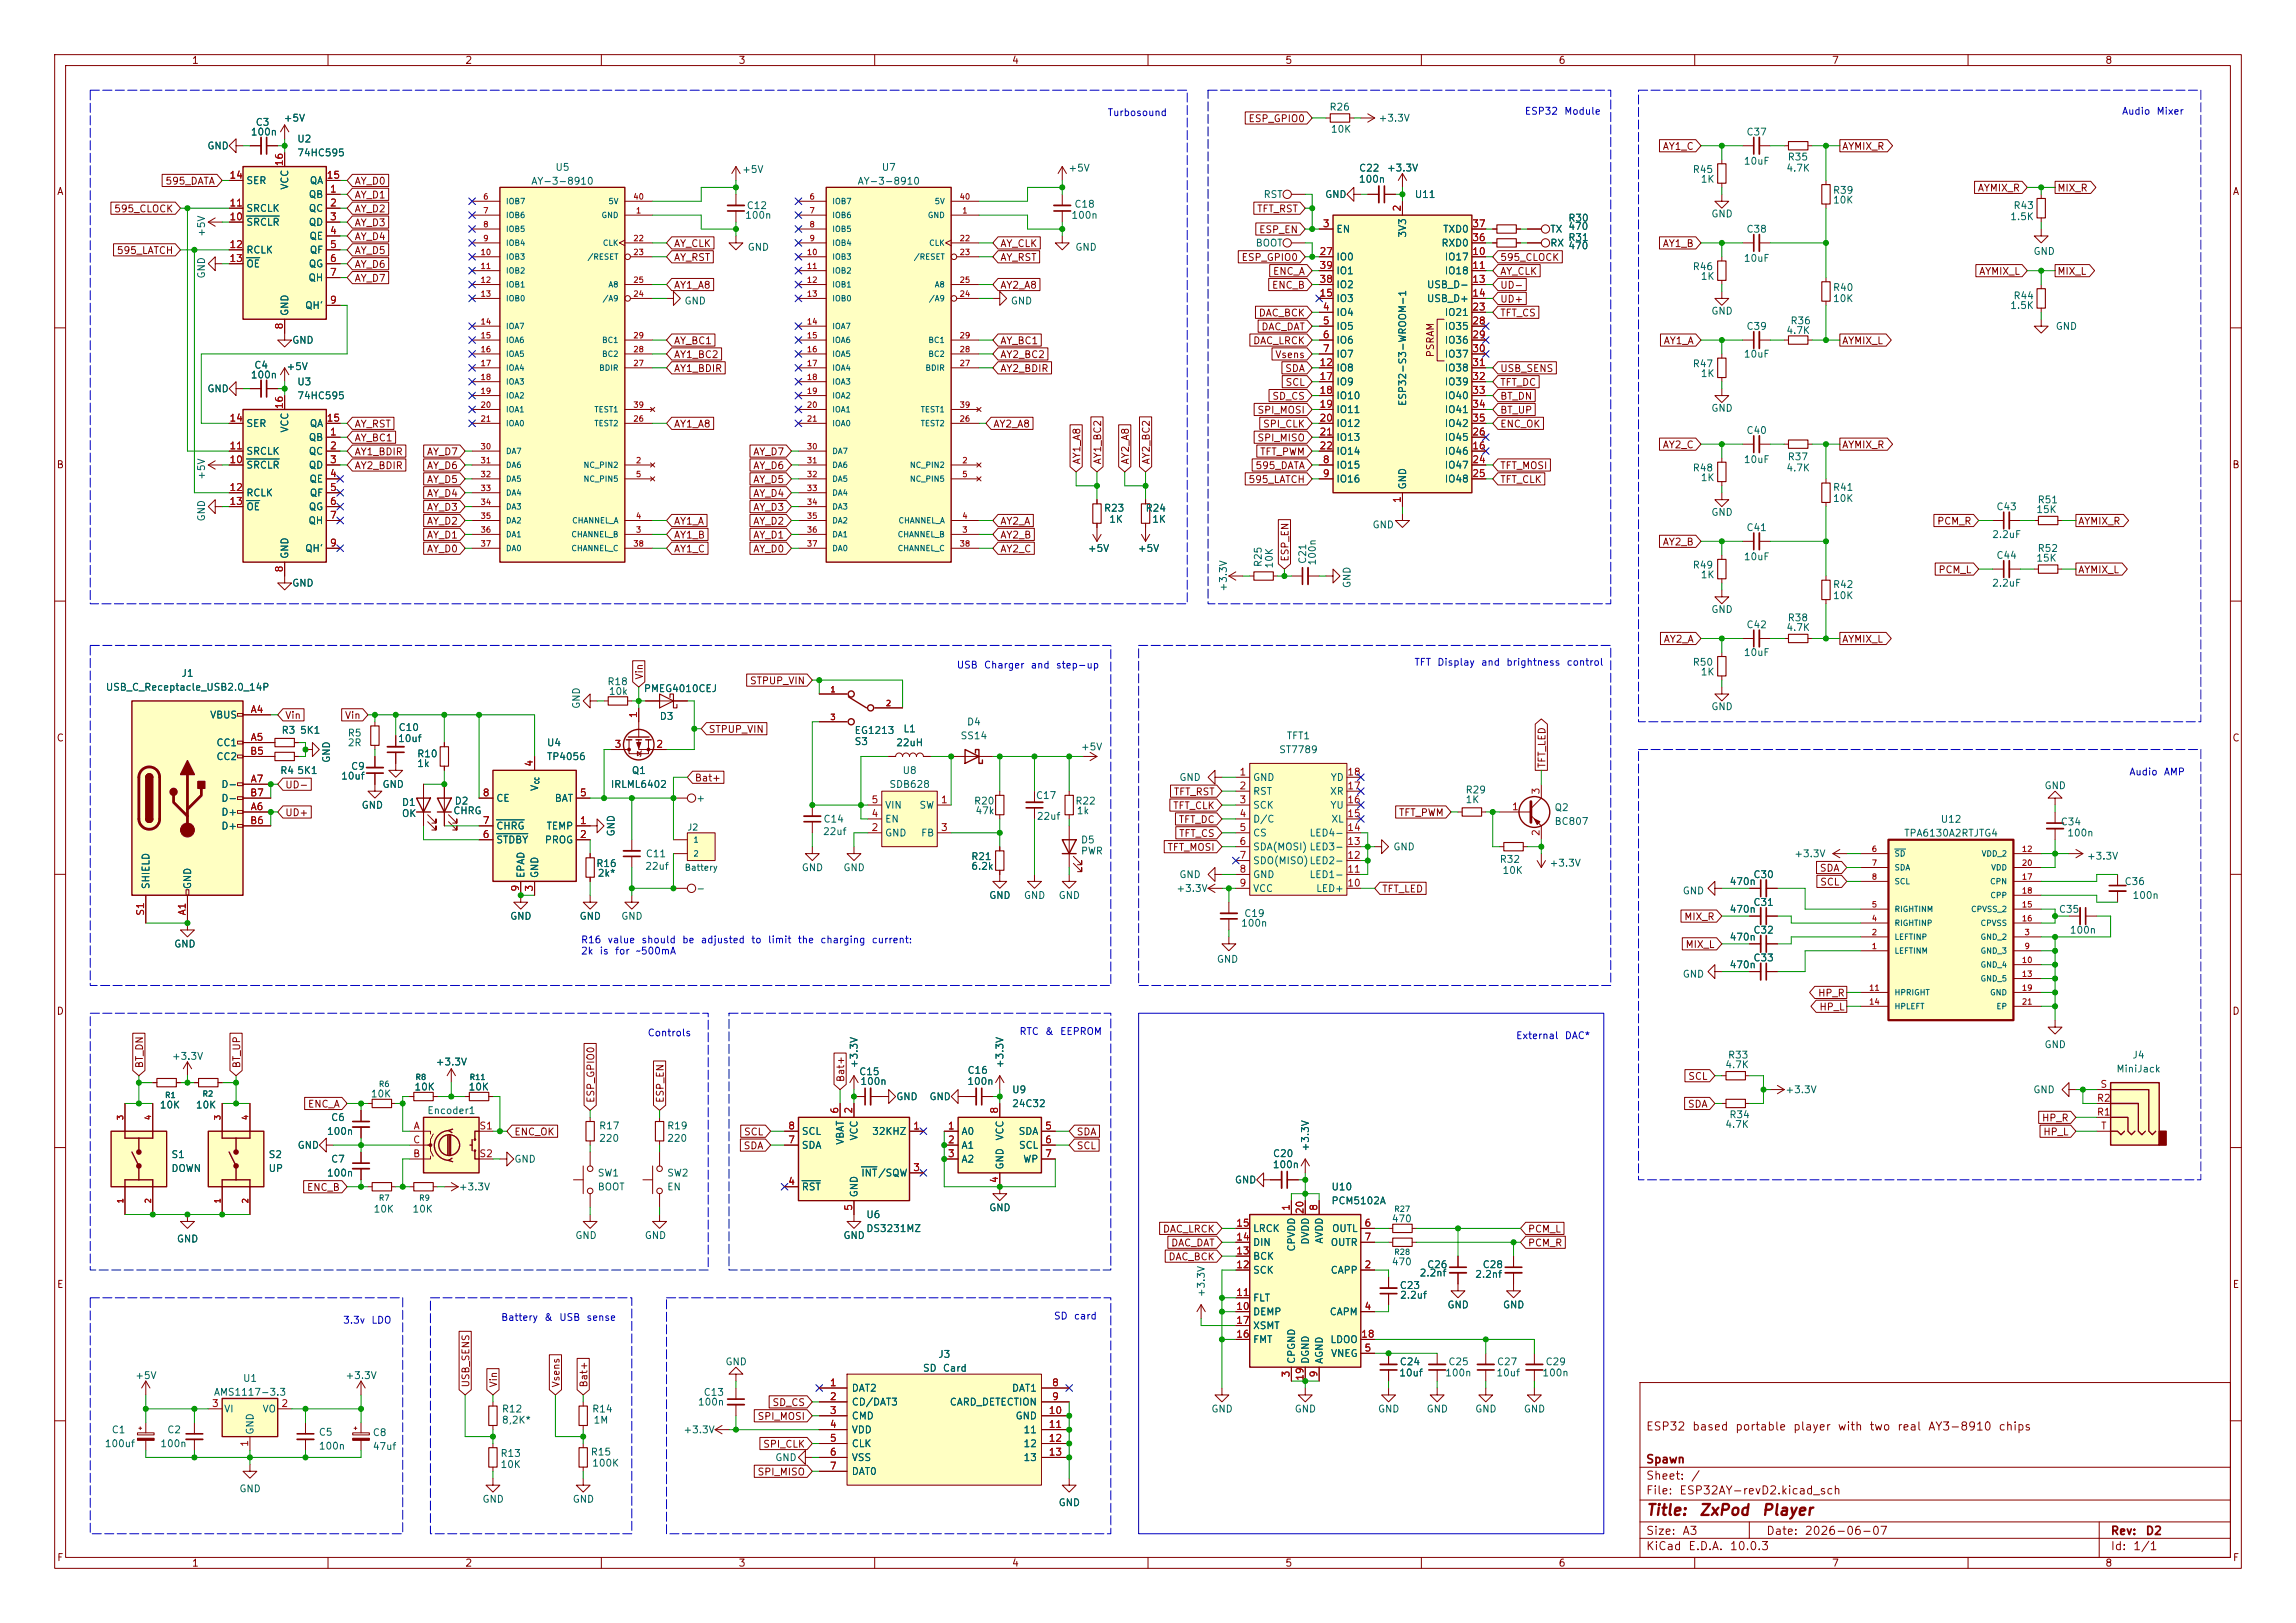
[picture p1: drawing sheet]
<svg xmlns="http://www.w3.org/2000/svg" width="420mm" height="297mm" viewBox="0 0 420 297" stroke-linecap="round" stroke-linejoin="round" font-family="sans-serif">
<defs><g id="words">
<g font-size="2" fill="#840000">
<text x="301" y="277.8">Title:</text>
<text x="310.7" y="277.8">ZxPod</text>
<text x="322.1" y="277.8">Player</text>
</g>
<g font-size="1.5" fill="#840000">
<text x="301" y="262.1">ESP32</text>
<text x="309.4" y="262.1">based</text>
<text x="317.3" y="262.1">portable</text>
<text x="327.9" y="262.1">player</text>
<text x="336" y="262.1">with</text>
<text x="341.8" y="262.1">two</text>
<text x="346.9" y="262.1">real</text>
<text x="352.6" y="262.1">AY3-8910</text>
<text x="365.5" y="262.1">chips</text>
<text x="301" y="268.1">Spawn</text>
<text x="301" y="273.8">File:</text>
<text x="301" y="271.1">Sheet:</text>
<text x="307.1" y="273.8">ESP32AY-revD2.kicad_sch</text>
<text x="309.2" y="271.1">/</text>
<text x="301" y="281.2">Size:</text>
<text x="307.6" y="281.2">A3</text>
<text x="323" y="281.2">Date:</text>
<text x="330" y="281.2">2026-06-07</text>
<text x="386" y="281.2">Rev:</text>
<text x="392.4" y="281.2">D2</text>
<text x="301" y="284">KiCad</text>
<text x="308.7" y="284">E.D.A.</text>
<text x="316.3" y="284">10.0.3</text>
<text x="386" y="284">Id:</text>
<text x="390.1" y="284">1/1</text>
</g>
<g font-size="1.3" fill="#840000">
<text x="35" y="12">1</text>
<text x="85" y="12">2</text>
<text x="135" y="12">3</text>
<text x="185" y="12">4</text>
<text x="235" y="12">5</text>
<text x="285" y="12">6</text>
<text x="335" y="12">7</text>
<text x="385" y="12">8</text>
<text x="228.3" y="22.7">ESP_GPIO0</text>
<text x="304.1" y="27.7">AY1_C</text>
<text x="336.9" y="27.7">AYMIX_R</text>
<text x="10.3" y="36">A</text>
<text x="30.2" y="34.1">595_DATA</text>
<text x="64.8" y="34.1">AY_D0</text>
<text x="361.7" y="35.4">AYMIX_R</text>
<text x="376.2" y="35.4">MIX_R</text>
<text x="408.3" y="36">A</text>
<text x="20.8" y="39.2">595_CLOCK</text>
<text x="64.8" y="41.7">AY_D3</text>
<text x="64.8" y="36.6">AY_D1</text>
<text x="64.8" y="39.2">AY_D2</text>
<text x="229.8" y="39.2">TFT_RST</text>
<text x="21.3" y="46.8">595_LATCH</text>
<text x="64.8" y="46.8">AY_D5</text>
<text x="64.8" y="44.2">AY_D4</text>
<text x="123.2" y="45.5">AY_CLK</text>
<text x="182.9" y="45.5">AY_CLK</text>
<text x="230.2" y="43">ESP_EN</text>
<text x="304.1" y="45.5">AY1_B</text>
<text x="64.8" y="49.3">AY_D6</text>
<text x="64.8" y="51.9">AY_D7</text>
<text x="123.2" y="53.1">AY1_A8</text>
<text x="123.2" y="48.1">AY_RST</text>
<text x="182.9" y="53.1">AY2_A8</text>
<text x="182.9" y="48.1">AY_RST</text>
<text x="227" y="48.1">ESP_GPIO0</text>
<text x="232.6" y="53.1">ENC_B</text>
<text x="232.8" y="50.6">ENC_A</text>
<text x="274.3" y="48.1">595_CLOCK</text>
<text x="274.3" y="50.6">AY_CLK</text>
<text x="274.3" y="53.1">UD-</text>
<text x="361.9" y="50.6">AYMIX_L</text>
<text x="376.2" y="50.6">MIX_L</text>
<text x="230.2" y="58.2">DAC_BCK</text>
<text x="274.3" y="58.2">TFT_CS</text>
<text x="274.3" y="55.7">UD+</text>
<text x="123.2" y="65.8">AY1_BC2</text>
<text x="123.2" y="63.3">AY_BC1</text>
<text x="182.9" y="63.3">AY_BC1</text>
<text x="182.9" y="65.8">AY2_BC2</text>
<text x="229.1" y="63.3">DAC_LRCK</text>
<text x="230.6" y="60.8">DAC_DAT</text>
<text x="233.2" y="65.8">Vsens</text>
<text x="262.6" y="65.5" transform="rotate(-90 262.6 65.5)">PSRAM</text>
<text x="304.2" y="63.3">AY1_A</text>
<text x="336.9" y="63.3">AYMIX_L</text>
<text x="123.2" y="68.4">AY1_BDIR</text>
<text x="182.9" y="68.4">AY2_BDIR</text>
<text x="235" y="68.4">SDA</text>
<text x="235" y="70.9">SCL</text>
<text x="274.3" y="68.4">USB_SENS</text>
<text x="274.3" y="70.9">TFT_DC</text>
<text x="229.9" y="76">SPI_MOSI</text>
<text x="232.6" y="73.5">SD_CS</text>
<text x="274.3" y="73.5">BT_DN</text>
<text x="274.3" y="76">BT_UP</text>
<text x="64.8" y="78.5">AY_RST</text>
<text x="64.8" y="83.6">AY1_BDIR</text>
<text x="64.8" y="81.1">AY_BC1</text>
<text x="78" y="83.6">AY_D7</text>
<text x="123.2" y="78.5">AY1_A8</text>
<text x="137.7" y="83.6">AY_D7</text>
<text x="181.6" y="78.5">AY2_A8</text>
<text x="229.9" y="81.1">SPI_MISO</text>
<text x="230.4" y="83.6">TFT_PWM</text>
<text x="230.9" y="78.5">SPI_CLK</text>
<text x="274.3" y="78.5">ENC_OK</text>
<text x="304.1" y="82.3">AY2_C</text>
<text x="336.9" y="82.3">AYMIX_R</text>
<text x="10.3" y="86">B</text>
<text x="64.8" y="86.2">AY2_BDIR</text>
<text x="78" y="88.7">AY_D5</text>
<text x="78" y="86.2">AY_D6</text>
<text x="137.7" y="86.2">AY_D6</text>
<text x="137.7" y="88.7">AY_D5</text>
<text x="197.9" y="85.1" transform="rotate(-90 197.9 85.1)">AY1_A8</text>
<text x="201.7" y="85.1" transform="rotate(-90 201.7 85.1)">AY1_BC2</text>
<text x="206.8" y="85.1" transform="rotate(-90 206.8 85.1)">AY2_A8</text>
<text x="210.6" y="85.1" transform="rotate(-90 210.6 85.1)">AY2_BC2</text>
<text x="228.3" y="88.7">595_LATCH</text>
<text x="229.5" y="86.2">595_DATA</text>
<text x="274.3" y="88.7">TFT_CLK</text>
<text x="274.3" y="86.2">TFT_MOSI</text>
<text x="408.2" y="86">B</text>
<text x="78" y="91.2">AY_D4</text>
<text x="78" y="93.8">AY_D3</text>
<text x="137.7" y="93.8">AY_D3</text>
<text x="137.7" y="91.2">AY_D4</text>
<text x="78" y="101.4">AY_D0</text>
<text x="78" y="98.9">AY_D1</text>
<text x="78" y="96.3">AY_D2</text>
<text x="123.2" y="101.4">AY1_C</text>
<text x="123.2" y="98.9">AY1_B</text>
<text x="123.2" y="96.3">AY1_A</text>
<text x="137.7" y="101.4">AY_D0</text>
<text x="137.7" y="98.9">AY_D1</text>
<text x="137.7" y="96.3">AY_D2</text>
<text x="182.9" y="98.9">AY2_B</text>
<text x="182.9" y="101.4">AY2_C</text>
<text x="182.9" y="96.3">AY2_A</text>
<text x="304.1" y="100.1">AY2_B</text>
<text x="354.2" y="96.3">PCM_R</text>
<text x="380" y="96.3">AYMIX_R</text>
<text x="236" y="102.9" transform="rotate(-90 236 102.9)">ESP_EN</text>
<text x="354.5" y="105.2">PCM_L</text>
<text x="380" y="105.2">AYMIX_L</text>
<text x="304.2" y="117.9">AY2_A</text>
<text x="336.9" y="117.9">AYMIX_L</text>
<text x="117.9" y="124.5" transform="rotate(-90 117.9 124.5)">Vin</text>
<text x="137.1" y="125.5">STPUP_VIN</text>
<text x="52.1" y="131.9">Vin</text>
<text x="63" y="131.9">Vin</text>
<text x="10.3" y="136">C</text>
<text x="129.5" y="134.4">STPUP_VIN</text>
<text x="408.2" y="136">C</text>
<text x="127" y="143.3">Bat+</text>
<text x="283" y="140.7" transform="rotate(-90 283 140.7)">TFT_LED</text>
<text x="52.1" y="144.6">UD-</text>
<text x="52.1" y="149.7">UD+</text>
<text x="214.5" y="148.4">TFT_CLK</text>
<text x="214.6" y="145.8">TFT_RST</text>
<text x="255.8" y="149.7">TFT_PWM</text>
<text x="215.5" y="150.9">TFT_DC</text>
<text x="215.6" y="153.5">TFT_CS</text>
<text x="213.5" y="156">TFT_MOSI</text>
<text x="332.8" y="159.8">SDA</text>
<text x="252.7" y="163.6">TFT_LED</text>
<text x="332.8" y="162.4">SCL</text>
<text x="308" y="168.7">MIX_R</text>
<text x="308.2" y="173.8">MIX_L</text>
<text x="10.3" y="186">D</text>
<text x="332.5" y="182.7">HP_R</text>
<text x="332.7" y="185.2">HP_L</text>
<text x="408.2" y="186">D</text>
<text x="26.5" y="195.6" transform="rotate(-90 26.5 195.6)">BT_DN</text>
<text x="44.2" y="195.6" transform="rotate(-90 44.2 195.6)">BT_UP</text>
<text x="308.7" y="197.9">SCL</text>
<text x="56.2" y="203">ENC_A</text>
<text x="109" y="201.9" transform="rotate(-90 109 201.9)">ESP_GPIO0</text>
<text x="121.7" y="201.9" transform="rotate(-90 121.7 201.9)">ESP_EN</text>
<text x="154.7" y="198.1" transform="rotate(-90 154.7 198.1)">Bat+</text>
<text x="308.6" y="203">SDA</text>
<text x="94" y="208.1">ENC_OK</text>
<text x="136" y="208.1">SCL</text>
<text x="196.8" y="208.1">SDA</text>
<text x="373.4" y="205.5">HP_R</text>
<text x="373.7" y="208.1">HP_L</text>
<text x="135.9" y="210.6">SDA</text>
<text x="196.8" y="210.6">SCL</text>
<text x="56" y="218.2">ENC_B</text>
<text x="212.6" y="225.9">DAC_LRCK</text>
<text x="279.4" y="225.9">PCM_L</text>
<text x="213.6" y="230.9">DAC_BCK</text>
<text x="214.1" y="228.4">DAC_DAT</text>
<text x="279.4" y="228.4">PCM_R</text>
<text x="10.3" y="236">E</text>
<text x="408.3" y="236">E</text>
<text x="86.2" y="254" transform="rotate(-90 86.2 254)">USB_SENS</text>
<text x="91.2" y="254" transform="rotate(-90 91.2 254)">Vin</text>
<text x="102.7" y="254" transform="rotate(-90 102.7 254)">Vsens</text>
<text x="107.7" y="254" transform="rotate(-90 107.7 254)">Bat+</text>
<text x="141.2" y="257.6">SD_CS</text>
<text x="138.5" y="260.1">SPI_MOSI</text>
<text x="139.5" y="265.2">SPI_CLK</text>
<text x="138.5" y="270.3">SPI_MISO</text>
<text x="10.3" y="286">F</text>
<text x="35" y="287">1</text>
<text x="85" y="287">2</text>
<text x="135" y="287">3</text>
<text x="185" y="287">4</text>
<text x="235" y="287">5</text>
<text x="285" y="287">6</text>
<text x="335" y="287">7</text>
<text x="385" y="287">8</text>
<text x="408.3" y="286">F</text>
</g>
<g font-size="1.3" fill="#006464">
<text x="46.7" y="23.3">C3</text>
<text x="51.8" y="22.6">+5V</text>
<text x="243.1" y="20.5">R26</text>
<text x="252.1" y="22.6">+3.3V</text>
<text x="37.8" y="27.6">GND</text>
<text x="45.8" y="25.1">100n</text>
<text x="54.3" y="26.4">U2</text>
<text x="54.3" y="28.9">74HC595</text>
<text x="243.3" y="24.6">10K</text>
<text x="319.4" y="25.1">C37</text>
<text x="326.9" y="29.7">R35</text>
<text x="45" y="34">SER</text>
<text x="53" y="34.8" transform="rotate(-90 53 34.8)">VCC</text>
<text x="56.6" y="34">QA</text>
<text x="97.1" y="34.1">AY-3-8910</text>
<text x="101.5" y="31.6">U5</text>
<text x="135.6" y="32">+5V</text>
<text x="156.8" y="34.1">AY-3-8910</text>
<text x="161.2" y="31.6">U7</text>
<text x="195.3" y="31.7">+5V</text>
<text x="248.5" y="33.7">100n</text>
<text x="248.5" y="31.7">C22</text>
<text x="253.6" y="31.7">+3.3V</text>
<text x="309.5" y="32">R45</text>
<text x="311" y="33.7">1K</text>
<text x="318.9" y="30.4">10uF</text>
<text x="326.7" y="31.7">4.7K</text>
<text x="335.2" y="35.8">R39</text>
<text x="45" y="41.6">SRCLR</text>
<text x="45" y="39.1">SRCLK</text>
<text x="56.4" y="36.5">QB</text>
<text x="56.4" y="39.1">QC</text>
<text x="56.4" y="41.6">QD</text>
<text x="136.2" y="40.3">100n</text>
<text x="136.5" y="38.6">C12</text>
<text x="195.9" y="40.3">100n</text>
<text x="196.4" y="38.3">C18</text>
<text x="231" y="36.5">RST</text>
<text x="242.3" y="36.5">GND</text>
<text x="258.7" y="36.5">U11</text>
<text x="286.8" y="40.8">R30</text>
<text x="312.9" y="40.1">GND</text>
<text x="335.2" y="37.5">10K</text>
<text x="367.6" y="40.6">1.5K</text>
<text x="368.2" y="38.6">R43</text>
<text x="37.8" y="43.5" transform="rotate(-90 37.8 43.5)">+5V</text>
<text x="45" y="46.7">RCLK</text>
<text x="56.5" y="44.2">QE</text>
<text x="56.6" y="46.7">QF</text>
<text x="136.7" y="46.2">GND</text>
<text x="196.6" y="46.2">GND</text>
<text x="229.6" y="45.4">BOOT</text>
<text x="244.3" y="42.9">EN</text>
<text x="244.3" y="48">IO0</text>
<text x="257.5" y="43.6" transform="rotate(-90 257.5 43.6)">3V3</text>
<text x="263.6" y="45.4">RXD0</text>
<text x="263.9" y="42.9">TXD0</text>
<text x="264.2" y="48">IO17</text>
<text x="283.5" y="42.9">TX</text>
<text x="283.5" y="45.4">RX</text>
<text x="286.8" y="42.4">470</text>
<text x="286.8" y="45.9">470</text>
<text x="286.8" y="44.4">R31</text>
<text x="319.4" y="42.9">C38</text>
<text x="371.9" y="46.9">GND</text>
<text x="37.8" y="51.1" transform="rotate(-90 37.8 51.1)">GND</text>
<text x="45" y="49.2">OE</text>
<text x="56.3" y="51.8">QH</text>
<text x="56.4" y="49.2">QG</text>
<text x="244.3" y="53">IO2</text>
<text x="244.3" y="50.5">IO1</text>
<text x="260.9" y="53">USB_D-</text>
<text x="264.2" y="50.5">IO18</text>
<text x="309.5" y="49.7">R46</text>
<text x="311" y="51.5">1K</text>
<text x="318.9" y="48.2">10uF</text>
<text x="335.2" y="53.5">R40</text>
<text x="53" y="57.9" transform="rotate(-90 53 57.9)">GND</text>
<text x="55.7" y="56.9">QH'</text>
<text x="125.1" y="56">GND</text>
<text x="184.8" y="56">GND</text>
<text x="244.3" y="58.1">IO4</text>
<text x="244.3" y="55.6">IO3</text>
<text x="260.9" y="55.6">USB_D+</text>
<text x="264.2" y="58.1">IO21</text>
<text x="312.9" y="57.9">GND</text>
<text x="327.4" y="59.6">R36</text>
<text x="335.2" y="55.6">10K</text>
<text x="367.6" y="56.9">1.5K</text>
<text x="368.2" y="55.1">R44</text>
<text x="53.3" y="63.2">GND</text>
<text x="244.3" y="60.7">IO5</text>
<text x="244.3" y="63.2">IO6</text>
<text x="244.3" y="65.7">IO7</text>
<text x="264.2" y="60.7">IO35</text>
<text x="264.2" y="63.2">IO36</text>
<text x="264.2" y="65.7">IO37</text>
<text x="318.9" y="65.7">10uF</text>
<text x="319.4" y="60.7">C39</text>
<text x="326.7" y="61.4">4.7K</text>
<text x="375.9" y="60.7">GND</text>
<text x="45.8" y="69.6">100n</text>
<text x="46.4" y="67.8">C4</text>
<text x="52.3" y="68">+5V</text>
<text x="54.3" y="70.8">U3</text>
<text x="244.3" y="68.3">IO8</text>
<text x="244.3" y="70.8">IO9</text>
<text x="264.2" y="68.3">IO38</text>
<text x="264.2" y="70.8">IO39</text>
<text x="309.5" y="67.5">R47</text>
<text x="311" y="69.3">1K</text>
<text x="37.8" y="72.1">GND</text>
<text x="54.3" y="73.4">74HC595</text>
<text x="244.3" y="73.4">IO10</text>
<text x="244.3" y="75.9">IO11</text>
<text x="257.5" y="74.4" transform="rotate(-90 257.5 74.4)">ESP32-S3-WROOM-1</text>
<text x="264.2" y="73.4">IO40</text>
<text x="264.2" y="75.9">IO41</text>
<text x="312.9" y="75.6">GND</text>
<text x="45" y="83.5">SRCLK</text>
<text x="45" y="78.4">SER</text>
<text x="53" y="79.3" transform="rotate(-90 53 79.3)">VCC</text>
<text x="56.4" y="81">QB</text>
<text x="56.4" y="83.5">QC</text>
<text x="56.6" y="78.4">QA</text>
<text x="244.3" y="78.4">IO12</text>
<text x="244.3" y="81">IO13</text>
<text x="244.3" y="83.5">IO14</text>
<text x="264.2" y="83.5">IO46</text>
<text x="264.2" y="81">IO45</text>
<text x="264.2" y="78.4">IO42</text>
<text x="319.4" y="79.7">C40</text>
<text x="37.8" y="87.9" transform="rotate(-90 37.8 87.9)">+5V</text>
<text x="45" y="86.1">SRCLR</text>
<text x="56.4" y="86.1">QD</text>
<text x="56.5" y="88.6">QE</text>
<text x="244.3" y="86.1">IO15</text>
<text x="244.3" y="88.6">IO16</text>
<text x="257.5" y="89.7" transform="rotate(-90 257.5 89.7)">GND</text>
<text x="264.2" y="86.1">IO47</text>
<text x="264.2" y="88.6">IO48</text>
<text x="309.5" y="86.6">R48</text>
<text x="311" y="88.3">1K</text>
<text x="318.9" y="85">10uF</text>
<text x="326.7" y="86.6">4.7K</text>
<text x="326.9" y="84.5">R37</text>
<text x="37.8" y="95.5" transform="rotate(-90 37.8 95.5)">GND</text>
<text x="45" y="91.1">RCLK</text>
<text x="45" y="93.7">OE</text>
<text x="56.4" y="93.7">QG</text>
<text x="56.6" y="91.1">QF</text>
<text x="201.8" y="93.9">R23</text>
<text x="202.8" y="96">1K</text>
<text x="209.5" y="93.9">R24</text>
<text x="210.7" y="96">1K</text>
<text x="312.9" y="94.7">GND</text>
<text x="335.2" y="90.1">R41</text>
<text x="335.2" y="92.2">10K</text>
<text x="365.1" y="93.7">C43</text>
<text x="372.4" y="94.2">15K</text>
<text x="372.6" y="92.4">R51</text>
<text x="55.7" y="101.3">QH'</text>
<text x="56.3" y="96.2">QH</text>
<text x="198.9" y="101.3">+5V</text>
<text x="208" y="101.3">+5V</text>
<text x="251" y="97">GND</text>
<text x="319.4" y="97.5">C41</text>
<text x="364.3" y="98.8">2.2uF</text>
<text x="372.6" y="101.3">R52</text>
<text x="53" y="102.4" transform="rotate(-90 53 102.4)">GND</text>
<text x="53.3" y="107.7">GND</text>
<text x="231.1" y="103.9" transform="rotate(-90 231.1 103.9)">R25</text>
<text x="233.1" y="104.1" transform="rotate(-90 233.1 104.1)">10K</text>
<text x="239.2" y="103.3" transform="rotate(-90 239.2 103.3)">C21</text>
<text x="241" y="103.6" transform="rotate(-90 241 103.6)">100n</text>
<text x="247.4" y="107.7" transform="rotate(-90 247.4 107.7)">GND</text>
<text x="309.5" y="104.3">R49</text>
<text x="311" y="106.1">1K</text>
<text x="318.9" y="102.8">10uF</text>
<text x="335.2" y="107.9">R42</text>
<text x="364.3" y="107.7">2.2uF</text>
<text x="365.1" y="102.6">C44</text>
<text x="372.4" y="103.1">15K</text>
<text x="224.7" y="108.4" transform="rotate(-90 224.7 108.4)">+3.3V</text>
<text x="312.9" y="112.5">GND</text>
<text x="335.2" y="109.9">10K</text>
<text x="319.4" y="115.3">C42</text>
<text x="326.7" y="115.8">4.7K</text>
<text x="326.9" y="114">R38</text>
<text x="33.1" y="124.2">J1</text>
<text x="111" y="125.7">R18</text>
<text x="309.5" y="122.1">R50</text>
<text x="311" y="123.9">1K</text>
<text x="318.9" y="120.4">10uF</text>
<text x="19.3" y="126.7">USB_C_Receptacle_USB2.0_14P</text>
<text x="38.3" y="131.8">VBUS</text>
<text x="106.4" y="129.8" transform="rotate(-90 106.4 129.8)">GND</text>
<text x="111.3" y="127.5">10k</text>
<text x="117.7" y="127">PMEG4010CEJ</text>
<text x="312.9" y="130.3">GND</text>
<text x="39.5" y="136.9">CC1</text>
<text x="51.4" y="134.6">R3</text>
<text x="54.8" y="134.6">5K1</text>
<text x="63.5" y="135.1">R5</text>
<text x="63.5" y="136.9">2R</text>
<text x="72.7" y="136.1">10uf</text>
<text x="72.8" y="134.1">C10</text>
<text x="99.9" y="136.9">U4</text>
<text x="120.6" y="132">D3</text>
<text x="156.2" y="136.6">S3</text>
<text x="156.2" y="134.6">EG1213</text>
<text x="163.8" y="136.9">22uH</text>
<text x="165.1" y="134.3">L1</text>
<text x="175.6" y="135.6">SS14</text>
<text x="176.8" y="133.1">D4</text>
<text x="197.6" y="137.6">+5V</text>
<text x="235.3" y="135.6">TFT1</text>
<text x="39.5" y="139.4">CC2</text>
<text x="51.2" y="141.9">R4</text>
<text x="54.3" y="141.9">5K1</text>
<text x="60.7" y="139.7" transform="rotate(-90 60.7 139.7)">GND</text>
<text x="62.3" y="143">10uf</text>
<text x="64.1" y="141.2">C9</text>
<text x="76.2" y="138.9">R10</text>
<text x="76.2" y="140.7">1k</text>
<text x="99.9" y="139.4">TP4056</text>
<text x="115.5" y="141.9">Q1</text>
<text x="165" y="141.9">U8</text>
<text x="215.6" y="143.2">GND</text>
<text x="229.1" y="143.2">GND</text>
<text x="233.9" y="138.1">ST7789</text>
<text x="243.3" y="143.2">YD</text>
<text x="40.4" y="149.6">D+</text>
<text x="40.4" y="144.5">D-</text>
<text x="40.4" y="147">D-</text>
<text x="66" y="148.3">GND</text>
<text x="69.9" y="144.5">GND</text>
<text x="73.4" y="147.8">D1</text>
<text x="73.4" y="149.8">OK</text>
<text x="82.8" y="149.3">CHRG</text>
<text x="83.1" y="147.5">D2</text>
<text x="90.7" y="147">CE</text>
<text x="98.8" y="144.9" transform="rotate(-90 98.8 144.9)">V</text>
<text x="101.4" y="147">BAT</text>
<text x="111.6" y="144.5">IRLML6402</text>
<text x="127.3" y="147">+</text>
<text x="161.8" y="148.3">VIN</text>
<text x="162.6" y="144.5">SDB628</text>
<text x="168.1" y="148.3">SW</text>
<text x="178.1" y="147.5">R20</text>
<text x="178.3" y="149.3">47k</text>
<text x="189.4" y="146.5">C17</text>
<text x="196.6" y="147.5">R22</text>
<text x="196.9" y="149.3">1k</text>
<text x="229.1" y="145.8">RST</text>
<text x="229.1" y="148.3">SCK</text>
<text x="243.2" y="145.8">XR</text>
<text x="243.2" y="148.3">YU</text>
<text x="268" y="147.3">1K</text>
<text x="268" y="145.5">R29</text>
<text x="284.3" y="148.7">Q2</text>
<text x="373.9" y="144.7">GND</text>
<text x="40.4" y="152.1">D+</text>
<text x="90.7" y="154.6">STDBY</text>
<text x="90.7" y="152.1">CHRG</text>
<text x="99.6" y="154.6">PROG</text>
<text x="99.9" y="152.1">TEMP</text>
<text x="112.7" y="153.2" transform="rotate(-90 112.7 153.2)">GND</text>
<text x="150.4" y="153.1">22uf</text>
<text x="150.5" y="150.8">C14</text>
<text x="161.8" y="153.4">GND</text>
<text x="161.8" y="150.8">EN</text>
<text x="168.4" y="153.4">FB</text>
<text x="189.5" y="150.3">22uf</text>
<text x="197.6" y="154.6">D5</text>
<text x="229.1" y="150.8">D/C</text>
<text x="229.1" y="153.4">CS</text>
<text x="229.1" y="155.9">SDA(MOSI) LED3-</text>
<text x="239.4" y="153.4">LED4-</text>
<text x="243.4" y="150.8">XL</text>
<text x="254.8" y="155.9">GND</text>
<text x="284.3" y="151.3">BC807</text>
<text x="348.2" y="153.4">TPA6130A2RTJTG4</text>
<text x="354.9" y="150.9">U12</text>
<text x="376.8" y="151.3">C34</text>
<text x="378" y="153.4">100n</text>
<text x="96.2" y="160.8" transform="rotate(-90 96.2 160.8)">EPAD</text>
<text x="98.8" y="160.8" transform="rotate(-90 98.8 160.8)">GND</text>
<text x="109" y="159">R16</text>
<text x="109.2" y="160.7">2k*</text>
<text x="117.9" y="159.5">22uf</text>
<text x="118" y="157.2">C11</text>
<text x="146.6" y="159.7">GND</text>
<text x="154.2" y="159.7">GND</text>
<text x="177.6" y="159.5">6.2k</text>
<text x="177.6" y="157.7">R21</text>
<text x="197.6" y="156.7">PWR</text>
<text x="215.6" y="161">GND</text>
<text x="229.1" y="158.5">SDO(MISO)LED2-</text>
<text x="229.1" y="161">GND</text>
<text x="239.4" y="161">LED1-</text>
<text x="274.2" y="158.2">R32</text>
<text x="274.7" y="160.2">10K</text>
<text x="283.3" y="158.9">+3.3V</text>
<text x="320.6" y="161">C30</text>
<text x="328.1" y="157.2">+3.3V</text>
<text x="381.6" y="157.6">+3.3V</text>
<text x="27.6" y="162.8" transform="rotate(-90 27.6 162.8)">SHIELD</text>
<text x="35.3" y="162.8" transform="rotate(-90 35.3 162.8)">GND</text>
<text x="127.3" y="163.5">-</text>
<text x="180.8" y="164.8">GND</text>
<text x="187.2" y="164.8">GND</text>
<text x="193.5" y="164.8">GND</text>
<text x="215.1" y="163.5">+3.3V</text>
<text x="229.1" y="163.5">VCC</text>
<text x="240.6" y="163.5">LED+</text>
<text x="307.7" y="164">GND</text>
<text x="316.3" y="162.3">470n</text>
<text x="316.3" y="167.3">470n</text>
<text x="320.6" y="166.1">C31</text>
<text x="376.5" y="167.3">C35</text>
<text x="388.5" y="162.3">C36</text>
<text x="390" y="164.8">100n</text>
<text x="31.8" y="173.7">GND</text>
<text x="93.2" y="168.6">GND</text>
<text x="105.9" y="168.6">GND</text>
<text x="113.5" y="168.6">GND</text>
<text x="226.9" y="169.9">100n</text>
<text x="227.5" y="168.1">C19</text>
<text x="316.3" y="172.4">470n</text>
<text x="320.6" y="171.2">C32</text>
<text x="378.5" y="171.2">100n</text>
<text x="222.5" y="176.5">GND</text>
<text x="307.7" y="179.2">GND</text>
<text x="316.3" y="177.5">470n</text>
<text x="320.6" y="176.2">C33</text>
<text x="31.3" y="194.2">+3.3V</text>
<text x="79.6" y="195.3">+3.3V</text>
<text x="157.1" y="197.1">C15</text>
<text x="157.2" y="195.6" transform="rotate(-90 157.2 195.6)">+3.3V</text>
<text x="176.9" y="196.8">C16</text>
<text x="183.9" y="195.6" transform="rotate(-90 183.9 195.6)">+3.3V</text>
<text x="315.5" y="195.8">4.7K</text>
<text x="316" y="194">R33</text>
<text x="373.9" y="192.1">GND</text>
<text x="387" y="196.6">MiniJack</text>
<text x="390" y="194">J4</text>
<text x="29.1" y="203.2">10K</text>
<text x="35.7" y="203.2">10K</text>
<text x="67.7" y="201.1">10K</text>
<text x="75.7" y="199.9">10K</text>
<text x="85.6" y="199.9">10K</text>
<text x="157.3" y="198.8">100n</text>
<text x="163.8" y="201.6">GND</text>
<text x="169.9" y="201.6">GND</text>
<text x="176.8" y="198.8">100n</text>
<text x="185" y="200.4">U9</text>
<text x="185" y="202.9">24С32</text>
<text x="326.5" y="200.4">+3.3V</text>
<text x="371.8" y="200.4">GND</text>
<text x="59.7" y="208">100n</text>
<text x="60.5" y="205.4">C6</text>
<text x="78.1" y="204.2">Encoder1</text>
<text x="109.5" y="209.3">220</text>
<text x="109.5" y="207">R17</text>
<text x="121.9" y="209.3">220</text>
<text x="121.9" y="207">R19</text>
<text x="146.6" y="208">SCL</text>
<text x="154.6" y="209.6" transform="rotate(-90 154.6 209.6)">VBAT</text>
<text x="157.2" y="208.8" transform="rotate(-90 157.2 208.8)">VCC</text>
<text x="159.4" y="208">32KHZ</text>
<text x="175.8" y="208">A0</text>
<text x="183.9" y="208.8" transform="rotate(-90 183.9 208.8)">VCC</text>
<text x="186.2" y="208">SDA</text>
<text x="315.5" y="206.7">4.7K</text>
<text x="316.2" y="204.9">R34</text>
<text x="31.3" y="212.2">S1</text>
<text x="31.3" y="214.8">DOWN</text>
<text x="49" y="214.8">UP</text>
<text x="49" y="212.2">S2</text>
<text x="54.3" y="210.5">GND</text>
<text x="59.7" y="215.6">100n</text>
<text x="60.5" y="213.1">C7</text>
<text x="94" y="213.1">GND</text>
<text x="109.2" y="215.6">SW1</text>
<text x="121.9" y="215.6">SW2</text>
<text x="146.6" y="210.5">SDA</text>
<text x="157.4" y="215.6">INT/SQW</text>
<text x="175.8" y="210.5">A1</text>
<text x="175.8" y="213.1">A2</text>
<text x="183.9" y="214.1" transform="rotate(-90 183.9 214.1)">GND</text>
<text x="186.3" y="210.5">SCL</text>
<text x="187.1" y="213.1">WP</text>
<text x="232.7" y="214.1">100n</text>
<text x="232.7" y="212">C20</text>
<text x="239.7" y="210.8" transform="rotate(-90 239.7 210.8)">+3.3V</text>
<text x="83.8" y="218.1">+3.3V</text>
<text x="109.2" y="218.1">BOOT</text>
<text x="121.9" y="218.1">EN</text>
<text x="146.6" y="218.1">RST</text>
<text x="157.2" y="219.2" transform="rotate(-90 157.2 219.2)">GND</text>
<text x="180.8" y="222">GND</text>
<text x="225.8" y="216.9">GND</text>
<text x="243.5" y="218.1">U10</text>
<text x="243.5" y="220.7">PCM5102A</text>
<text x="32.3" y="227.7">GND</text>
<text x="68.2" y="222.2">10K</text>
<text x="75.3" y="222.2">10K</text>
<text x="105.1" y="227">GND</text>
<text x="117.8" y="227">GND</text>
<text x="154.2" y="227">GND</text>
<text x="158.4" y="223.2">U6</text>
<text x="158.4" y="225.8">DS3231MZ</text>
<text x="229.1" y="225.8">LRCK</text>
<text x="239.7" y="227.9" transform="rotate(-90 239.7 227.9)">DVDD</text>
<text x="242.3" y="227.7" transform="rotate(-90 242.3 227.7)">AVDD</text>
<text x="243.6" y="225.8">OUTL</text>
<text x="254.5" y="224">470</text>
<text x="229.1" y="233.4">SCK</text>
<text x="229.1" y="230.8">BCK</text>
<text x="229.1" y="228.3">DIN</text>
<text x="237.2" y="229.1" transform="rotate(-90 237.2 229.1)">CPVDD</text>
<text x="243.3" y="233.4">CAPP</text>
<text x="243.3" y="228.3">OUTR</text>
<text x="254.5" y="231.9">470</text>
<text x="259.6" y="233.9">2.2nf</text>
<text x="260.9" y="232.4">C26</text>
<text x="271.1" y="232.4">C28</text>
<text x="220.7" y="237.5" transform="rotate(-90 220.7 237.5)">+3.3V</text>
<text x="229.1" y="238.5">FLT</text>
<text x="255.9" y="236.2">C23</text>
<text x="256" y="238">2.2uf</text>
<text x="264.7" y="239.7">GND</text>
<text x="269.7" y="234.1">2.2nf</text>
<text x="274.8" y="239.7">GND</text>
<text x="229.1" y="241">DEMP</text>
<text x="229.1" y="243.5">XSMT</text>
<text x="243.1" y="241">CAPM</text>
<text x="132.6" y="250.1">GND</text>
<text x="168.7" y="251.3">SD</text>
<text x="171.5" y="248.8">J3</text>
<text x="172.4" y="251.3">Card</text>
<text x="229.1" y="246.1">FMT</text>
<text x="237.2" y="249.7" transform="rotate(-90 237.2 249.7)">CPGND</text>
<text x="239.7" y="249.7" transform="rotate(-90 239.7 249.7)">DGND</text>
<text x="242.3" y="249.7" transform="rotate(-90 242.3 249.7)">AGND</text>
<text x="243.2" y="246.1">LDOO</text>
<text x="243.4" y="248.6">VNEG</text>
<text x="255.9" y="250.1">C24</text>
<text x="264.8" y="250.1">C25</text>
<text x="273.7" y="250.1">C27</text>
<text x="282.6" y="250.1">C29</text>
<text x="24.6" y="252.7">+5V</text>
<text x="39" y="255.7">AMS1117-3.3</text>
<text x="44.3" y="253.2">U1</text>
<text x="63.1" y="252.7">+3.3V</text>
<text x="127.6" y="257.5">100n</text>
<text x="128.6" y="255.7">C13</text>
<text x="155.7" y="255">DAT2</text>
<text x="155.7" y="257.5">CD/DAT3</text>
<text x="173.6" y="257.5">CARD_DETECTION</text>
<text x="185" y="255">DAT1</text>
<text x="255.8" y="252.2">10uf</text>
<text x="264.2" y="252.2">100n</text>
<text x="273.6" y="252.2">10uf</text>
<text x="282" y="252.2">100n</text>
<text x="20.3" y="262.6">C1</text>
<text x="30.5" y="262.6">C2</text>
<text x="40.9" y="258.8">VI</text>
<text x="46.7" y="262.6" transform="rotate(-90 46.7 262.6)">GND</text>
<text x="47.9" y="258.8">VO</text>
<text x="58.2" y="263">C5</text>
<text x="68.1" y="263.1">C8</text>
<text x="91.7" y="258.8">R12</text>
<text x="91.7" y="260.8">8,2К*</text>
<text x="108.2" y="258.8">R14</text>
<text x="108.5" y="260.8">1M</text>
<text x="124.9" y="262.6">+3.3V</text>
<text x="155.7" y="260.1">CMD</text>
<text x="155.7" y="262.6">VDD</text>
<text x="185.7" y="260.1">GND</text>
<text x="187.1" y="262.6">11</text>
<text x="221.5" y="258.8">GND</text>
<text x="236.7" y="258.8">GND</text>
<text x="252" y="258.8">GND</text>
<text x="260.9" y="258.8">GND</text>
<text x="269.7" y="258.8">GND</text>
<text x="278.6" y="258.8">GND</text>
<text x="19.1" y="265.1">100uf</text>
<text x="29.2" y="265.1">100n</text>
<text x="58.2" y="265.6">100n</text>
<text x="68.1" y="265.6">47uf</text>
<text x="91.4" y="266.9">R13</text>
<text x="91.4" y="268.9">10K</text>
<text x="108" y="266.7">R15</text>
<text x="108.2" y="268.7">100K</text>
<text x="141.7" y="267.7">GND</text>
<text x="155.7" y="265.1">CLK</text>
<text x="155.7" y="267.7">VSS</text>
<text x="187.1" y="265.1">12</text>
<text x="187.1" y="267.7">13</text>
<text x="43.7" y="273.4">GND</text>
<text x="88.1" y="275.3">GND</text>
<text x="104.7" y="275.3">GND</text>
<text x="155.7" y="270.2">DAT0</text>
<text x="193.5" y="275.9">GND</text>
</g>
<g font-size="1.3" fill="#0000c2">
<text x="202.5" y="21.5">Turbosound</text>
<text x="278.8" y="21.3">ESP32</text>
<text x="286" y="21.3">Module</text>
<text x="388.1" y="21.3">Audio</text>
<text x="394.4" y="21.3">Mixer</text>
<text x="174.9" y="122.6">USB</text>
<text x="179.9" y="122.6">Charger</text>
<text x="188.4" y="122.6">and</text>
<text x="193.1" y="122.6">step-up</text>
<text x="258.6" y="122.1">TFT</text>
<text x="262.8" y="122.1">Display</text>
<text x="270.8" y="122.1">and</text>
<text x="275.4" y="122.1">brightness</text>
<text x="286.5" y="122.1">control</text>
<text x="389.4" y="142.2">Audio</text>
<text x="395.7" y="142.2">AMP</text>
<text x="106.2" y="172.9">R16</text>
<text x="111" y="172.9">value</text>
<text x="117.2" y="172.9">should</text>
<text x="124.7" y="172.9">be</text>
<text x="128.1" y="172.9">adjusted</text>
<text x="137.3" y="172.9">to</text>
<text x="140.4" y="172.9">limit</text>
<text x="145.8" y="172.9">the</text>
<text x="149.9" y="172.9">charging</text>
<text x="159.3" y="172.9">current:</text>
<text x="106.2" y="175">2k</text>
<text x="109.6" y="175">is</text>
<text x="112.4" y="175">for</text>
<text x="116.2" y="175">~500mA</text>
<text x="118.4" y="190">Controls</text>
<text x="186.4" y="189.7">RTC</text>
<text x="191.1" y="189.7">&amp;</text>
<text x="193.8" y="189.7">EEPROM</text>
<text x="277.2" y="190.5">External</text>
<text x="286.1" y="190.5">DAC*</text>
<text x="62.7" y="242.5">3.3v</text>
<text x="67.8" y="242.5">LDO</text>
<text x="91.6" y="242">Battery</text>
<text x="99.4" y="242">&amp;</text>
<text x="102.2" y="242">USB</text>
<text x="107.2" y="242">sense</text>
<text x="192.7" y="241.8">SD</text>
<text x="196.3" y="241.8">card</text>
</g>
<g font-size="1.3" fill="#a90000">
<text x="41.9" y="33">14</text>
<text x="52" y="30.5" transform="rotate(-90 52 30.5)">16</text>
<text x="59.6" y="33">15</text>
<text x="60.3" y="35.5">1</text>
<text x="41.9" y="40.6">10</text>
<text x="41.9" y="38.1">11</text>
<text x="60.3" y="38.1">2</text>
<text x="60.3" y="40.6">3</text>
<text x="241.9" y="41.9">3</text>
<text x="256.5" y="38.8" transform="rotate(-90 256.5 38.8)">2</text>
<text x="269.2" y="41.9">37</text>
<text x="41.9" y="45.7">12</text>
<text x="60.3" y="43.2">4</text>
<text x="60.3" y="45.7">5</text>
<text x="241.3" y="47">27</text>
<text x="269.2" y="47">10</text>
<text x="269.2" y="44.4">36</text>
<text x="41.9" y="48.2">13</text>
<text x="60.3" y="48.2">6</text>
<text x="60.3" y="50.8">7</text>
<text x="241.3" y="52">38</text>
<text x="241.3" y="49.5">39</text>
<text x="269.2" y="49.5">11</text>
<text x="269.2" y="52">13</text>
<text x="60.3" y="55.9">9</text>
<text x="241.3" y="54.6">15</text>
<text x="241.9" y="57.1">4</text>
<text x="241.9" y="59.7">5</text>
<text x="269.2" y="54.6">14</text>
<text x="269.2" y="57.1">23</text>
<text x="269.2" y="59.7">28</text>
<text x="52" y="60.4" transform="rotate(-90 52 60.4)">8</text>
<text x="241.9" y="62.2">6</text>
<text x="241.9" y="64.7">7</text>
<text x="269.2" y="62.2">29</text>
<text x="269.2" y="64.7">30</text>
<text x="241.3" y="67.3">12</text>
<text x="241.3" y="69.8">17</text>
<text x="269.2" y="67.3">31</text>
<text x="269.2" y="69.8">32</text>
<text x="41.9" y="77.4">14</text>
<text x="52" y="75" transform="rotate(-90 52 75)">16</text>
<text x="59.6" y="77.4">15</text>
<text x="241.3" y="72.4">18</text>
<text x="241.3" y="74.9">19</text>
<text x="241.3" y="77.4">20</text>
<text x="269.2" y="72.4">33</text>
<text x="269.2" y="74.9">34</text>
<text x="269.2" y="77.4">35</text>
<text x="41.9" y="82.5">11</text>
<text x="60.3" y="80">1</text>
<text x="60.3" y="82.5">2</text>
<text x="241.3" y="80">21</text>
<text x="241.3" y="82.5">22</text>
<text x="269.2" y="82.5">16</text>
<text x="269.2" y="80">26</text>
<text x="41.9" y="85.1">10</text>
<text x="60.3" y="85.1">3</text>
<text x="60.3" y="87.6">4</text>
<text x="241.9" y="85.1">8</text>
<text x="241.9" y="87.6">9</text>
<text x="269.2" y="85.1">24</text>
<text x="269.2" y="87.6">25</text>
<text x="41.9" y="90.1">12</text>
<text x="41.9" y="92.7">13</text>
<text x="60.3" y="90.1">5</text>
<text x="60.3" y="92.7">6</text>
<text x="60.3" y="95.2">7</text>
<text x="256.5" y="92.1" transform="rotate(-90 256.5 92.1)">1</text>
<text x="60.3" y="100.3">9</text>
<text x="52" y="104.8" transform="rotate(-90 52 104.8)">8</text>
<text x="45.7" y="130.8">A4</text>
<text x="116.8" y="131.5" transform="rotate(-90 116.8 131.5)">1</text>
<text x="45.7" y="135.9">A5</text>
<text x="112.3" y="137.1">3</text>
<text x="119.9" y="137.1">2</text>
<text x="45.6" y="138.4">B5</text>
<text x="45.7" y="143.5">A7</text>
<text x="97.8" y="140.4" transform="rotate(-90 97.8 140.4)">4</text>
<text x="226.6" y="142.2">1</text>
<text x="246.3" y="142.2">18</text>
<text x="45.6" y="146">B7</text>
<text x="45.7" y="148.6">A6</text>
<text x="88.2" y="146">8</text>
<text x="106" y="146">5</text>
<text x="159.3" y="149.8">4</text>
<text x="159.3" y="147.3">5</text>
<text x="172" y="147.3">1</text>
<text x="226.6" y="144.8">2</text>
<text x="226.6" y="147.3">3</text>
<text x="226.6" y="149.8">4</text>
<text x="246.3" y="149.8">15</text>
<text x="246.3" y="147.3">16</text>
<text x="246.3" y="144.8">17</text>
<text x="276.5" y="148.6">1</text>
<text x="281.9" y="145.5" transform="rotate(-90 281.9 145.5)">3</text>
<text x="45.6" y="151.1">B6</text>
<text x="88.2" y="153.6">6</text>
<text x="88.2" y="151.1">7</text>
<text x="106" y="151.1">1</text>
<text x="106" y="153.6">2</text>
<text x="159.3" y="152.4">2</text>
<text x="172" y="152.4">3</text>
<text x="226.6" y="152.4">5</text>
<text x="226.6" y="154.9">6</text>
<text x="246.3" y="154.9">13</text>
<text x="246.3" y="152.4">14</text>
<text x="281.9" y="153.1" transform="rotate(-90 281.9 153.1)">2</text>
<text x="226.6" y="157.5">7</text>
<text x="226.6" y="160">8</text>
<text x="246.3" y="160">11</text>
<text x="246.3" y="157.5">12</text>
<text x="26.6" y="167.7" transform="rotate(-90 26.6 167.7)">S1</text>
<text x="34.3" y="167.6" transform="rotate(-90 34.3 167.6)">A1</text>
<text x="95.2" y="163.3" transform="rotate(-90 95.2 163.3)">9</text>
<text x="97.8" y="163.3" transform="rotate(-90 97.8 163.3)">3</text>
<text x="226.6" y="162.5">9</text>
<text x="246.3" y="162.5">10</text>
<text x="153.6" y="203.9" transform="rotate(-90 153.6 203.9)">6</text>
<text x="156.2" y="203.9" transform="rotate(-90 156.2 203.9)">2</text>
<text x="182.9" y="203.9" transform="rotate(-90 182.9 203.9)">8</text>
<text x="383.5" y="201.9">R2</text>
<text x="384.1" y="199.4">S</text>
<text x="75.5" y="209.5">C</text>
<text x="75.6" y="207">A</text>
<text x="87.6" y="207">S1</text>
<text x="144.1" y="209.5">7</text>
<text x="144.1" y="207">8</text>
<text x="166.9" y="207">1</text>
<text x="173.3" y="207">1</text>
<text x="173.3" y="209.5">2</text>
<text x="191.1" y="207">5</text>
<text x="191.1" y="209.5">6</text>
<text x="383.5" y="204.4">R1</text>
<text x="384.2" y="207">T</text>
<text x="75.5" y="212.1">B</text>
<text x="87.6" y="212.1">S2</text>
<text x="166.9" y="214.6">3</text>
<text x="173.3" y="212.1">3</text>
<text x="191.1" y="212.1">7</text>
<text x="144.1" y="217.1">4</text>
<text x="156.2" y="221.7" transform="rotate(-90 156.2 221.7)">5</text>
<text x="182.9" y="216.6" transform="rotate(-90 182.9 216.6)">4</text>
<text x="236.2" y="221.7" transform="rotate(-90 236.2 221.7)">1</text>
<text x="241.3" y="221.7" transform="rotate(-90 241.3 221.7)">8</text>
<text x="226" y="227.3">14</text>
<text x="226" y="224.8">15</text>
<text x="238.7" y="222.3" transform="rotate(-90 238.7 222.3)">20</text>
<text x="249.5" y="224.8">6</text>
<text x="249.5" y="227.3">7</text>
<text x="226" y="232.4">12</text>
<text x="226" y="229.8">13</text>
<text x="249.5" y="232.4">2</text>
<text x="226" y="237.5">11</text>
<text x="226" y="240">10</text>
<text x="226" y="245.1">16</text>
<text x="226" y="242.5">17</text>
<text x="248.9" y="245.1">18</text>
<text x="249.5" y="240">4</text>
<text x="249.5" y="247.6">5</text>
<text x="38.7" y="257.8">3</text>
<text x="51.4" y="257.8">2</text>
<text x="151.7" y="254">1</text>
<text x="151.7" y="256.5">2</text>
<text x="192.3" y="254">8</text>
<text x="192.3" y="256.5">9</text>
<text x="236.2" y="252.2" transform="rotate(-90 236.2 252.2)">3</text>
<text x="238.7" y="252.8" transform="rotate(-90 238.7 252.8)">19</text>
<text x="241.3" y="252.2" transform="rotate(-90 241.3 252.2)">9</text>
<text x="151.7" y="259.1">3</text>
<text x="151.7" y="261.6">4</text>
<text x="191.7" y="259.1">10</text>
<text x="191.7" y="261.6">11</text>
<text x="45.7" y="264.9" transform="rotate(-90 45.7 264.9)">1</text>
<text x="151.7" y="264.1">5</text>
<text x="151.7" y="266.7">6</text>
<text x="151.7" y="269.2">7</text>
<text x="191.7" y="264.1">12</text>
<text x="191.7" y="266.7">13</text>
</g>
<g font-size="1.1" fill="#006464">
<text x="125.7" y="152.3">J2</text>
<text x="125.1" y="159.6">Battery</text>
</g>
<g font-size="1" fill="#a90000">
<text x="88.3" y="36.8">6</text>
<text x="88.3" y="39.3">7</text>
<text x="88.3" y="41.8">8</text>
<text x="115.7" y="36.8">40</text>
<text x="116.2" y="39.3">1</text>
<text x="148" y="36.8">6</text>
<text x="148" y="39.3">7</text>
<text x="148" y="41.8">8</text>
<text x="175.4" y="36.8">40</text>
<text x="175.9" y="39.3">1</text>
<text x="87.8" y="46.9">10</text>
<text x="88.3" y="44.4">9</text>
<text x="115.7" y="44.4">22</text>
<text x="115.7" y="46.9">23</text>
<text x="147.5" y="46.9">10</text>
<text x="148" y="44.4">9</text>
<text x="175.4" y="44.4">22</text>
<text x="175.4" y="46.9">23</text>
<text x="87.8" y="49.5">11</text>
<text x="87.8" y="52">12</text>
<text x="115.7" y="52">25</text>
<text x="147.5" y="49.5">11</text>
<text x="147.5" y="52">12</text>
<text x="175.4" y="52">25</text>
<text x="87.8" y="54.5">13</text>
<text x="87.8" y="59.6">14</text>
<text x="115.7" y="54.5">24</text>
<text x="147.5" y="54.5">13</text>
<text x="147.5" y="59.6">14</text>
<text x="175.4" y="54.5">24</text>
<text x="87.8" y="62.2">15</text>
<text x="87.8" y="64.7">16</text>
<text x="115.7" y="64.7">28</text>
<text x="115.7" y="62.2">29</text>
<text x="147.5" y="62.2">15</text>
<text x="147.5" y="64.7">16</text>
<text x="175.4" y="64.7">28</text>
<text x="175.4" y="62.2">29</text>
<text x="87.8" y="67.2">17</text>
<text x="87.8" y="69.8">18</text>
<text x="115.7" y="67.2">27</text>
<text x="147.5" y="67.2">17</text>
<text x="147.5" y="69.8">18</text>
<text x="175.4" y="67.2">27</text>
<text x="87.8" y="72.3">19</text>
<text x="87.8" y="74.9">20</text>
<text x="87.8" y="77.4">21</text>
<text x="115.7" y="74.9">39</text>
<text x="115.7" y="77.4">26</text>
<text x="147.5" y="72.3">19</text>
<text x="147.5" y="74.9">20</text>
<text x="147.5" y="77.4">21</text>
<text x="175.4" y="74.9">39</text>
<text x="175.4" y="77.4">26</text>
<text x="87.8" y="82.5">30</text>
<text x="147.5" y="82.5">30</text>
<text x="87.8" y="85">31</text>
<text x="87.8" y="87.6">32</text>
<text x="116.2" y="85">2</text>
<text x="116.2" y="87.6">5</text>
<text x="147.5" y="85">31</text>
<text x="147.5" y="87.6">32</text>
<text x="175.9" y="85">2</text>
<text x="175.9" y="87.6">5</text>
<text x="87.8" y="90.1">33</text>
<text x="87.8" y="92.6">34</text>
<text x="87.8" y="95.2">35</text>
<text x="116.2" y="95.2">4</text>
<text x="147.5" y="90.1">33</text>
<text x="147.5" y="92.6">34</text>
<text x="147.5" y="95.2">35</text>
<text x="175.9" y="95.2">4</text>
<text x="87.8" y="97.7">36</text>
<text x="87.8" y="100.3">37</text>
<text x="115.7" y="100.3">38</text>
<text x="116.2" y="97.7">3</text>
<text x="147.5" y="97.7">36</text>
<text x="147.5" y="100.3">37</text>
<text x="175.4" y="100.3">38</text>
<text x="175.9" y="97.7">3</text>
<text x="151.8" y="126.9">1</text>
<text x="161.9" y="129.5">2</text>
<text x="151.8" y="132">3</text>
<text x="342.3" y="156.1">6</text>
<text x="342.3" y="158.7">7</text>
<text x="342.3" y="161.2">8</text>
<text x="369.7" y="156.1">12</text>
<text x="369.7" y="161.2">17</text>
<text x="369.7" y="158.7">20</text>
<text x="342.3" y="166.3">5</text>
<text x="369.7" y="166.3">15</text>
<text x="369.7" y="163.8">18</text>
<text x="342.3" y="173.9">1</text>
<text x="342.3" y="171.4">2</text>
<text x="342.3" y="168.8">4</text>
<text x="369.7" y="168.8">16</text>
<text x="370.2" y="171.4">3</text>
<text x="370.2" y="173.9">9</text>
<text x="369.7" y="176.5">10</text>
<text x="369.7" y="179">13</text>
<text x="341.8" y="181.5">11</text>
<text x="341.8" y="184.1">14</text>
<text x="369.7" y="181.5">19</text>
<text x="369.7" y="184.1">21</text>
<text x="22.8" y="205.1" transform="rotate(-90 22.8 205.1)">3</text>
<text x="27.9" y="205.1" transform="rotate(-90 27.9 205.1)">4</text>
<text x="40.6" y="205.1" transform="rotate(-90 40.6 205.1)">3</text>
<text x="45.6" y="205.1" transform="rotate(-90 45.6 205.1)">4</text>
<text x="22.8" y="220.3" transform="rotate(-90 22.8 220.3)">1</text>
<text x="27.9" y="220.3" transform="rotate(-90 27.9 220.3)">2</text>
<text x="40.6" y="220.3" transform="rotate(-90 40.6 220.3)">1</text>
<text x="45.6" y="220.3" transform="rotate(-90 45.6 220.3)">2</text>
</g>
<g font-size="1" fill="#006464">
<text x="92.5" y="37.6">IOB7</text>
<text x="92.5" y="40.1">IOB6</text>
<text x="109.9" y="40.1">GND</text>
<text x="111.2" y="37.6">5V</text>
<text x="152.1" y="37.6">IOB7</text>
<text x="152.1" y="40.1">IOB6</text>
<text x="169.6" y="40.1">GND</text>
<text x="170.9" y="37.6">5V</text>
<text x="92.5" y="42.7">IOB5</text>
<text x="92.5" y="45.2">IOB4</text>
<text x="92.5" y="47.8">IOB3</text>
<text x="107.4" y="47.8">/RESET</text>
<text x="110.2" y="45.2">CLK</text>
<text x="152.1" y="42.7">IOB5</text>
<text x="152.1" y="45.2">IOB4</text>
<text x="152.1" y="47.8">IOB3</text>
<text x="167.1" y="47.8">/RESET</text>
<text x="169.9" y="45.2">CLK</text>
<text x="92.5" y="50.3">IOB2</text>
<text x="92.5" y="52.8">IOB1</text>
<text x="111.2" y="52.8">A8</text>
<text x="152.1" y="50.3">IOB2</text>
<text x="152.1" y="52.8">IOB1</text>
<text x="170.9" y="52.8">A8</text>
<text x="92.5" y="55.4">IOB0</text>
<text x="110.1" y="55.4">/A9</text>
<text x="152.1" y="55.4">IOB0</text>
<text x="169.8" y="55.4">/A9</text>
<text x="92.5" y="60.5">IOA7</text>
<text x="92.5" y="63">IOA6</text>
<text x="92.5" y="65.5">IOA5</text>
<text x="110" y="65.5">BC2</text>
<text x="110" y="63">BC1</text>
<text x="152.1" y="60.5">IOA7</text>
<text x="152.1" y="63">IOA6</text>
<text x="152.1" y="65.5">IOA5</text>
<text x="169.7" y="65.5">BC2</text>
<text x="169.7" y="63">BC1</text>
<text x="92.5" y="68.1">IOA4</text>
<text x="92.5" y="70.6">IOA3</text>
<text x="109.5" y="68.1">BDIR</text>
<text x="152.1" y="68.1">IOA4</text>
<text x="152.1" y="70.6">IOA3</text>
<text x="169.2" y="68.1">BDIR</text>
<text x="92.5" y="73.2">IOA2</text>
<text x="92.5" y="75.7">IOA1</text>
<text x="108.6" y="75.7">TEST1</text>
<text x="152.1" y="73.2">IOA2</text>
<text x="152.1" y="75.7">IOA1</text>
<text x="168.3" y="75.7">TEST1</text>
<text x="92.5" y="78.2">IOA0</text>
<text x="92.5" y="83.3">DA7</text>
<text x="108.6" y="78.2">TEST2</text>
<text x="152.1" y="78.2">IOA0</text>
<text x="152.1" y="83.3">DA7</text>
<text x="168.3" y="78.2">TEST2</text>
<text x="92.5" y="85.9">DA6</text>
<text x="92.5" y="88.4">DA5</text>
<text x="106.6" y="85.9">NC_PIN2</text>
<text x="106.6" y="88.4">NC_PIN5</text>
<text x="152.1" y="85.9">DA6</text>
<text x="152.1" y="88.4">DA5</text>
<text x="166.3" y="85.9">NC_PIN2</text>
<text x="166.3" y="88.4">NC_PIN5</text>
<text x="92.5" y="90.9">DA4</text>
<text x="92.5" y="93.5">DA3</text>
<text x="152.1" y="90.9">DA4</text>
<text x="152.1" y="93.5">DA3</text>
<text x="92.5" y="96">DA2</text>
<text x="92.5" y="98.6">DA1</text>
<text x="92.5" y="101.1">DA0</text>
<text x="104.4" y="98.6">CHANNEL_B</text>
<text x="104.4" y="101.1">CHANNEL_C</text>
<text x="104.6" y="96">CHANNEL_A</text>
<text x="152.1" y="96">DA2</text>
<text x="152.1" y="98.6">DA1</text>
<text x="152.1" y="101.1">DA0</text>
<text x="164.1" y="98.6">CHANNEL_B</text>
<text x="164.1" y="101.1">CHANNEL_C</text>
<text x="164.3" y="96">CHANNEL_A</text>
<text x="126.7" y="154.4">1</text>
<text x="126.7" y="157">2</text>
<text x="346.5" y="157">SD</text>
<text x="346.5" y="159.5">SDA</text>
<text x="362.4" y="157">VDD_2</text>
<text x="364.1" y="159.5">VDD</text>
<text x="346.5" y="167.1">RIGHTINM</text>
<text x="346.5" y="162.1">SCL</text>
<text x="360.5" y="167.1">CPVSS_2</text>
<text x="363.9" y="162.1">CPN</text>
<text x="364" y="164.6">CPP</text>
<text x="346.5" y="172.2">LEFTINP</text>
<text x="346.5" y="169.7">RIGHTINP</text>
<text x="362.2" y="172.2">GND_2</text>
<text x="362.2" y="169.7">CPVSS</text>
<text x="346.5" y="174.8">LEFTINM</text>
<text x="362.2" y="174.8">GND_3</text>
<text x="362.2" y="177.3">GND_4</text>
<text x="362.2" y="179.8">GND_5</text>
<text x="346.5" y="182.4">HPRIGHT</text>
<text x="346.5" y="184.9">HPLEFT</text>
<text x="363.9" y="182.4">GND</text>
<text x="365.1" y="184.9">EP</text>
<text x="75.9" y="197.9">R8</text>
<text x="85.8" y="197.9">R11</text>
<text x="30.1" y="201.2">R1</text>
<text x="36.9" y="200.9">R2</text>
<text x="69.2" y="199.1">R6</text>
<text x="69.2" y="220">R7</text>
<text x="76.6" y="220">R9</text>
<text x="254.9" y="222">R27</text>
<text x="254.9" y="229.9">R28</text>
</g>
<text font-size=".8" fill="#006464" x="98.8" y="143.6" transform="rotate(-90 98.8 143.6)">CC</text>
</g></defs>
<g fill="none" stroke="#840000" stroke-width=".18">
<path d="M10 10h400v277h-400zM12 12h396v273h-396zM60 10v2M110 10v2M160 10v2M210 10v2M260 10v2M310 10v2M360 10v2M10 60h2M408 60h2M10 110h2"/>
<path d="M408 110h2M10 160h2M408 160h2M10 210h2M408 210h2M300 253h108v32h-108zM10 260h2M300 278.5h108M300 274.5h108M300 268.5h108M320 278.5v3M384 278.5v6.5"/>
<path d="M408 260h2M60 285v2M110 285v2M160 285v2M210 285v2M260 285v2M300 281.5h108M310 285v2M360 285v2"/>
</g>
<path d="M228.6 139.7h17.8v24.1h-17.8z" fill="#ffffc2"/>
<g fill="none" stroke="#840000" stroke-width=".18">
<path d="M228.6 139.7h17.8v24.1h-17.8zM226.1 142.2h2.5M226.1 144.8h2.5M226.1 147.3h2.5M226.1 149.9h2.5M226.1 152.4h2.5M226.1 154.9h2.5M226.1 157.5h2.5M246.4 142.2h2.5M246.4 144.8h2.5M246.4 147.3h2.5M246.4 149.9h2.5"/>
<path d="M246.4 152.4h2.5M246.4 154.9h2.5M246.4 157.5h2.5M226.1 160h2.5M226.1 162.6h2.5M246.4 160h2.5M246.4 162.6h2.5"/>
</g>
<path d="M20.3 207h10.2v10.2h-10.2z" fill="#ffffc2"/>
<path d="M194.3 153.7h2.5l-1.2 2.5zM194.3 156.2h2.5M20.3 207h10.2v10.2h-10.2zM22.9 207v1.3h5v-1.3M22.9 217.2v-1.3h5v1.3M24.1 210.8l1.3 2.6v2.5M25.4 208.3v2.5" fill="none" stroke="#840000" stroke-width=".25"/>
<g fill="none" stroke="#840000" stroke-width=".51">
<circle cx="25.4" cy="213.4" r=".25"/>
<circle cx="25.4" cy="210.8" r=".25"/>
</g>
<g fill="none" stroke="#840000" stroke-width=".18">
<path d="M39.4 39.9l-1.3 .7M43.2 26.7v-1.3l-1.3 1.3 1.3 1.2v-1.2h1.2M45.7 26.7h2.1M48.8 26.7h2M38.1 40.6l1.3 .8M38.1 40.6h2.5M39.4 48.3v-1.3l-1.3 1.3 1.3 1.2v-1.2h1.2M38.1 85.1l1.3 .8M38.1 85.1h2.5M39.4 92.7v-1.3l-1.3 1.3 1.3 1.3v-1.3h1.2M39.4 84.3l-1.3 .8M182.9 159.3v2h1.2l-1.2 1.3-1.3-1.3h1.3"/>
<path d="M182.9 154.9v.8M195.6 144.8v.7M195.6 149.1v.8M195.6 151.1v7.7M196.3 158l1.6 1.5v-.7v.7h-.8M196.3 156.7l1.6 1.5v-.7v.7h-.8M189.2 160v1.3h1.3l-1.3 1.3-1.2-1.3h1.2M195.6 160v1.3h1.2l-1.2 1.3-1.3-1.3h1.3M22.9 201.9v5.1M22.9 217.2v5M27.9 201.9v5.1M27.9 217.2v5"/>
</g>
<path d="M182.1 155.7h1.5v3.6h-1.5zM194.8 145.5h1.5v3.6h-1.5z" fill="none" stroke="#840000" stroke-width=".2"/>
<path d="M48.8 25.1v3.1" fill="none" stroke="#840000" stroke-width=".3"/>
<path d="M47.8 25.1v3.1" fill="none" stroke="#840000" stroke-width=".33"/>
<path d="M44.4 74.9h15.3v28h-15.3z" fill="#ffffc2"/>
<path d="M44.4 74.9h15.3v28h-15.3z" fill="none" stroke="#840000" stroke-width=".25"/>
<g fill="none" stroke="#840000" stroke-width=".18">
<path d="M41.9 77.5h2.5M52.1 72.4v2.5M59.7 77.5h2.5M41.9 82.6h2.5M41.9 85.1h2.5M41.9 90.2h2.5M41.9 92.7h2.5M59.7 80h2.5M59.7 82.6h2.5M59.7 85.1h2.5M59.7 87.6h2.5M59.7 90.2h2.5"/>
<path d="M59.7 92.7h2.5M59.7 95.3h2.5M52.1 102.9v2.5M59.7 100.3h2.5"/>
</g>
<path d="M45.1 84h6M45.1 91.6h2.4" fill="none" stroke="#006464" stroke-width=".18"/>
<path d="M44.4 30.5h15.3v27.9h-15.3z" fill="#ffffc2"/>
<g fill="none" stroke="#840000" stroke-width=".25">
<path d="M44.4 30.5h15.3v27.9h-15.3zM155.2 127.5l3.3 2M176.5 137.2l2.6 1.2-2.6 1.3zM178.4 137.8v-.6h.7v2.5h.6v-.6"/>
<circle cx="155.7" cy="127" r=".56"/>
<circle cx="155.7" cy="132.1" r=".56"/>
<circle cx="159.3" cy="129.5" r=".56"/>
</g>
<g fill="none" stroke="#840000" stroke-width=".18">
<path d="M41.9 38.1h2.5M41.9 33h2.5M52.1 27.9v2.6M59.7 35.6h2.5M59.7 38.1h2.5M59.7 33h2.5M41.9 40.6h2.5M41.9 45.7h2.5M41.9 48.3h2.5M52.1 58.4v3.8h1.2l-1.2 1.3-1.3-1.3h1.3M59.7 40.6h2.5M59.7 43.2h2.5"/>
<path d="M59.7 45.7h2.5M59.7 48.3h2.5M59.7 50.8h2.5M59.7 55.9h2.5M52.1 105.4v1.3h1.2l-1.2 1.3-1.3-1.3h1.3M49.5 138.4h.8M53.8 138.4h.8M55.9 137.2h1.2v-1.3l1.3 1.3-1.3 1.2v-1.2M68.6 132.1v.7M68.6 136.4v.8M72.4 134.6v2.1M72.4 137.7v2"/>
<path d="M81.3 135.9v.8M107.9 128.3v-1.3l-1.2 1.3 1.2 1.2v-1.2h1.3M110.5 128.3h.8M114.8 128.3h.8M118.1 128.3h7.6M149.9 127h5M149.9 132.1h5M160 129.5h5.1M162.6 138.4h1.2a.64 .64 0 0 1 .7-.6 .64 .64 0 0 1 .6 .6 .64 .64 0 0 1 .6-.6 .64 .64 0 0 1 .7 .6 .64 .64 0 0 1 .6-.6 .64 .64 0 0 1 .6 .6 .64 .64 0 0 1 .7-.6 .64 .64 0 0 1 .6 .6h1.3M174 138.4h7.6M198.1 138.4h2.6M199.4 137.7l1.3 .7"/>
<path d="M200.7 138.4l-1.3 .8M81.3 140.2v.8M182.9 144.8v.7M182.9 149.1v.8M189.2 144.8v2M189.2 147.8v2.1M34.3 168.9v1.3h1.3l-1.3 1.3-1.3-1.3h1.3"/>
</g>
<path d="M45.1 39.5h6M45.1 47.2h2.4" fill="none" stroke="#006464" stroke-width=".18"/>
<path d="M50.3 137.7h3.5v1.5h-3.5zM67.8 132.8h1.5v3.6h-1.5zM80.5 136.7h1.5v3.5h-1.5zM111.3 127.5h3.5v1.5h-3.5zM120.6 127l2.6 1.3-2.6 1.2zM122.6 127.6v-.6h.6v2.5h.6v-.6M182.1 145.5h1.5v3.6h-1.5z" fill="none" stroke="#840000" stroke-width=".2"/>
<path d="M70.9 137.7h3M187.7 147.8h3.1" fill="none" stroke="#840000" stroke-width=".3"/>
<path d="M70.9 136.7h3M187.7 146.8h3.1" fill="none" stroke="#840000" stroke-width=".33"/>
<path d="M24.1 128.3h20.3v35.5h-20.3z" fill="#ffffc2"/>
<g fill="none" stroke="#840000" stroke-width=".18">
<path d="M43.4 130.6h1v.5h-1zM43.4 135.6h1v.5h-1zM43.4 138.2h1v.5h-1zM44.4 130.8h5.1M44.4 135.9h5.1M44.4 138.4h5.1M111.8 137.2h3.3M115.1 135.4v2.5h3.5v-2.5M116.6 137.5l.6 .4-.6 .4zM116.8 135.4v1.8h5.1M116.8 129.5v5.4M117.3 137.4l-.1 .1v.8l-.1 .1"/>
<path d="M43.4 143.3h1v.5h-1zM43.4 145.8h1v.5h-1zM43.4 148.3h1v.5h-1zM43.4 150.9h1v.5h-1zM44.4 148.6h5.1M44.4 143.5h5.1M44.4 151.1h5.1M44.4 146.1h5.1M26.7 163.8v5.1M34 162.8h.5v1h-.5zM34.3 163.8v5.1M195.6 270.5v1.3h1.2l-1.2 1.2-1.3-1.2h1.3"/>
</g>
<g fill="none" stroke="#840000" stroke-width=".25">
<path d="M24.1 128.3h20.3v35.5h-20.3zM114.6 135.4h1M114.9 134.9h3.8M116.3 135.4h1M118.1 135.4h1M26.7 142.2a.64 .64 0 0 1 .6-.6 .64 .64 0 0 1 .6 .6M26.7 149.9a.64 .64 0 0 0 .6 .6 .64 .64 0 0 0 .6-.6"/>
<circle cx="116.8" cy="136.3" r="2.79"/>
</g>
<path d="M26 140.9a1.9 1.9 0 0 1 2-.4 1.9 1.9 0 0 1 1.2 1.7v7.7a1.91 1.91 0 0 1-1.9 1.9 1.91 1.91 0 0 1-1.9-1.9v-7.8l.2-.6zM31.7 145.5v1.3l2.6 2.6M34.3 141.7v10.2M36.8 144.3v1.2l-2.5 2.6" fill="none" stroke="#840000" stroke-width=".51"/>
<g fill="#840000" stroke="#840000" stroke-width=".25">
<path d="M26.7 142.2h1.2v7.7h-1.2z"/>
<path d="M26.9 141.8a.64 .64 0 0 1 .6-.1 .64 .64 0 0 1 .4 .5h-1.2z"/>
<path d="M26.7 149.9h1.2a.64 .64 0 0 1-.6 .6 .64 .64 0 0 1-.6-.6z"/>
<path d="M34.3 139.2l1.3 2.5h-2.6z"/>
<path d="M36.2 143h1.3v1.3h-1.3z"/>
<circle cx="31.7" cy="144.9" r=".63"/>
</g>
<g fill="#840000" stroke="#840000" stroke-width=".18">
<path d="M116.5 135.9h.7l-.4 1z"/>
<circle cx="34.3" cy="151.9" r="1.27"/>
<circle cx="115.1" cy="137.2" r=".25"/>
<circle cx="118.6" cy="137.2" r=".25"/>
</g>
<path d="M154.9 251.5h35.6v20.3h-35.6z" fill="#ffffc2"/>
<g fill="none" stroke="#840000" stroke-width=".18">
<path d="M134.6 254v2M134.6 257v2.1M149.9 254h5M149.9 256.5h5M149.9 259.1h5M154.9 251.5h35.6v20.3h-35.6zM190.5 254h5.1M190.5 256.5h5.1M190.5 259.1h5.1M130.8 261.6h2.5M130.8 261.6l1.3 .8M132.1 260.9l-1.3 .7"/>
<path d="M149.9 261.6h5M149.9 264.2h5M149.9 266.7h5M149.9 269.2h5M190.5 261.6h5.1M190.5 264.2h5.1M190.5 266.7h5.1"/>
</g>
<path d="M133.1 256h3" fill="none" stroke="#840000" stroke-width=".3"/>
<path d="M133.1 257h3" fill="none" stroke="#840000" stroke-width=".33"/>
<path d="M90.2 141h15.2v20.3h-15.2z" fill="#ffffc2"/>
<path d="M90.2 141h15.2v20.3h-15.2z" fill="none" stroke="#840000" stroke-width=".25"/>
<g fill="none" stroke="#840000" stroke-width=".18">
<path d="M315 108v1.2h-1.3l1.3 1.3 1.2-1.3h-1.2M318.8 116.8h2M321.8 116.8h2M334 105.4v.8M334 109.7v.8M364.5 104.1h2M367.5 104.1h2.1M97.8 138.4v2.6M87.6 151.1h2.6M87.6 153.7h2.6M87.6 146.1h2.6M105.4 151.1h2.5"/>
<path d="M105.4 153.7h2.5M105.4 146.1h2.5M95.2 161.3v2.5M97.8 161.3v2.5M313.7 177.8v1.3l-1.3-1.3 1.3-1.3v1.3h1.3M320 162.6h2.1M320 167.6h2.1M320 172.7h2.1M320 177.8h2.1M323.1 162.6h2M323.1 167.6h2M323.1 172.7h2"/>
<path d="M323.1 177.8h2M315 196.9h.7M319.3 196.9h.7M315 201.9h.7M319.3 201.9h.7M134.6 251.5h1.3l-1.3-1.3-1.3 1.3h1.3v1.2M147.3 266.7v-1.3l-1.3 1.3 1.3 1.3v-1.3h1.3"/>
</g>
<path d="M90.8 152.6h5.8M90.8 150h5.1" fill="none" stroke="#006464" stroke-width=".18"/>
<path d="M320.8 115.3v3.1M366.5 102.6v3.1M322.1 161v3.1M323.1 166.1v3.1M323.1 171.2v3M323.1 176.3v3" fill="none" stroke="#840000" stroke-width=".3"/>
<path d="M321.8 115.3v3.1M367.5 102.6v3.1M322.1 166.1v3.1M322.1 171.2v3M322.1 176.3v3M323.1 161v3.1" fill="none" stroke="#840000" stroke-width=".33"/>
<path d="M333.2 106.2h1.6v3.5h-1.6zM315.7 196.1h3.6v1.5h-3.6zM315.7 201.2h3.6v1.5h-3.6z" fill="none" stroke="#840000" stroke-width=".2"/>
<path d="M386.1 198.1h8.9v11.5h-8.9z" fill="#ffffc2"/>
<path d="M395 207h1.2v2.6h-1.2z" fill="#840000" stroke="#840000" stroke-width=".25"/>
<path d="M386.1 198.1h8.9v11.5h-8.9zM386.1 199.4h7v7.6l.6 .6 .6-.6M386.1 204.5h3.2v2.5l.6 .6 .6-.6M386.1 207h1.2l.7 .6 .6-.6M386.1 201.9h5.1v5.1l.6 .6 .6-.6" fill="none" stroke="#840000" stroke-width=".25"/>
<g fill="none" stroke="#840000" stroke-width=".18">
<path d="M43.2 71.1v-1.2l-1.3 1.2 1.3 1.3v-1.3h1.2M315 119.4v.7M326.4 116.8h.8M330.7 116.8h.8M315 125.7v1.3h-1.3l1.3 1.3 1.2-1.3h-1.2M315 123.7v.8M335.3 156.2l1.2 .8M335.3 156.2h2.5M336.5 155.4l-1.2 .8M375.9 146.1h-1.3l1.3-1.3 1.3 1.3h-1.3v1.2M375.9 148.6v2M375.9 151.6v2.1"/>
<path d="M95.2 163.8v1.3h1.3l-1.3 1.3-1.2-1.3h1.2M107.9 163.8v1.3h1.3l-1.3 1.3-1.2-1.3h1.2M313.7 162.6v1.2l-1.3-1.2 1.3-1.3v1.3h1.3M378.5 167.6h2M381.5 167.6h2M323.8 199.4h2.6M325.1 198.6l1.3 .8M326.4 199.4l-1.3 .8M378.5 199.4v1.3l-1.3-1.3 1.3-1.3v1.3h1.2M383.5 199.4h2.6M383.5 204.5h2.6M383.5 201.9h2.6"/>
<path d="M383.5 207h2.6"/>
</g>
<path d="M327.2 116.1h3.5v1.5h-3.5zM314.2 120.1h1.5v3.6h-1.5z" fill="none" stroke="#840000" stroke-width=".2"/>
<path d="M374.4 150.6h3M381.5 166.1v3.1" fill="none" stroke="#840000" stroke-width=".3"/>
<path d="M374.4 151.6h3M380.5 166.1v3.1" fill="none" stroke="#840000" stroke-width=".33"/>
<path d="M345.4 153.7h22.9v33h-22.9z" fill="#ffffc2"/>
<path d="M345.4 153.7h22.9v33h-22.9z" fill="none" stroke="#840000" stroke-width=".41"/>
<g fill="none" stroke="#840000" stroke-width=".18">
<path d="M45.7 71.1h2.1M48.8 71.1h2M52.1 67.3l-.8 1.3M52.1 67.3l.7 1.3M52.1 67.3v2.6M68.6 138.4v2.1M72.4 139.7v1.3h1.3l-1.3 1.2-1.3-1.2h1.3M68.6 141.5v3.3h1.2l-1.2 1.3-1.3-1.3h1.3M77.5 143.5v7.6M78.2 150.4l1.6 1.5v-.8v.8h-.8M78.2 149.1l1.6 1.5v-.7v.7h-.8M81.3 143.5v7.6"/>
<path d="M82 150.4l1.6 1.5v-.8v.8h-.8M82 149.1l1.6 1.5v-.7v.7h-.8M340.4 156.2h5M340.4 158.8h5M368.3 156.2h5.1M368.3 158.8h5.1M378.5 156.2h2.5M379.7 155.4l1.3 .8M381 156.2l-1.3 .8M340.4 174h5M340.4 171.5h5M340.4 168.9h5"/>
<path d="M340.4 166.4h5M340.4 161.3h5M368.3 174h5.1M368.3 171.5h5.1M368.3 168.9h5.1M368.3 166.4h5.1M368.3 161.3h5.1M368.3 176.5h5.1M368.3 179.1h5.1M368.3 163.8h5.1M387.3 160v2.1M387.3 163.1v2"/>
<path d="M340.4 181.6h5M340.4 184.2h5M368.3 181.6h5.1M368.3 184.2h5.1M375.9 186.7v1.3h-1.3l1.3 1.2 1.3-1.2h-1.3"/>
</g>
<path d="M346.6 155.4h2" fill="none" stroke="#006464" stroke-width=".18"/>
<path d="M76.2 146.1h2.5l-1.2 2.5zM76.2 148.6h2.5M80 146.1h2.5l-1.2 2.5zM80 148.6h2.5" fill="none" stroke="#840000" stroke-width=".25"/>
<path d="M48.8 69.6v3M67.1 141.5h3M385.8 162.1h3.1" fill="none" stroke="#840000" stroke-width=".3"/>
<path d="M47.8 69.6v3M67.1 140.5h3M385.8 163.1h3.1" fill="none" stroke="#840000" stroke-width=".33"/>
<path d="M91.4 34.3h22.9v68.6h-22.9z" fill="#ffffc2"/>
<path d="M91.4 34.3h22.9v68.6h-22.9z" fill="none" stroke="#840000" stroke-width=".25"/>
<g fill="none" stroke="#840000" stroke-width=".18">
<path d="M86.4 39.4h5M86.4 36.8h5M114.3 39.4h5.1M114.3 36.8h5.1M86.4 41.9h5M86.4 44.5h5M86.4 47h5M86.4 49.5h5M86.4 52.1h5M86.4 54.6h5M86.4 59.7h5M114.3 43.9l-1 .6 1 .5"/>
<path d="M114.3 44.5h5.1M114.3 52.1h5.1M115.3 47h4.1M115.3 54.6h4.1M121.9 54.6h1.3v-1.3l1.3 1.3-1.3 1.3v-1.3M181.6 54.6h1.3v-1.3l1.2 1.3-1.2 1.3v-1.3M194.3 43.2v1.3h1.3l-1.3 1.2-1.3-1.2h1.3M86.4 62.2h5M86.4 64.8h5M86.4 67.3h5M86.4 69.9h5M86.4 72.4h5"/>
<path d="M86.4 74.9h5M86.4 77.5h5M114.3 62.2h5.1M114.3 64.8h5.1M114.3 67.3h5.1M114.3 74.9h5.1M114.3 77.5h5.1M119 74.5l.8 .8M119.8 74.5l-.8 .8M86.4 85.1h5M86.4 97.8h5M86.4 95.3h5"/>
<path d="M86.4 87.6h5M86.4 82.6h5M86.4 90.2h5M86.4 92.7h5M114.3 85.1h5.1M114.3 97.8h5.1M114.3 95.3h5.1M114.3 87.6h5.1M119 84.7l.8 .8M119 87.2l.8 .8M119.8 84.7l-.8 .8M119.8 87.2l-.8 .8"/>
<path d="M86.4 100.3h5M114.3 100.3h5.1M182.9 217.2v1.2h1.2l-1.2 1.3-1.3-1.3h1.3"/>
<circle cx="114.8" cy="54.6" r=".51"/>
<circle cx="114.8" cy="47" r=".51"/>
</g>
<path d="M175.3 204.5h15.2v10.1h-15.2z" fill="#ffffc2"/>
<path d="M175.3 204.5h15.2v10.1h-15.2z" fill="none" stroke="#840000" stroke-width=".25"/>
<g fill="none" stroke="#840000" stroke-width=".18">
<path d="M52.1 22.9l-.8 1.2M52.1 22.9l.7 1.2M52.1 22.9v2.5M194.3 30.5v2.5M194.3 35.6v2M194.3 38.6v2M194.3 30.5l-.8 1.3M194.3 30.5l.8 1.3M334 87.6v.8M334 91.9v.8M364.5 95.3h2M367.5 95.3h2.1"/>
<path d="M372.1 95.3h.8M376.4 95.3h.8M372.1 104.1h.8M376.4 104.1h.8M182.9 196.9v2.5M182.9 196.9l.7 1.2M182.9 196.9l-.8 1.2M172.7 207h2.6M172.7 209.6h2.6M172.7 212.1h2.6M176.5 200.7h2.1M179.6 200.7h2"/>
<path d="M182.9 201.9v2.6M182.9 214.6v2.6M190.5 207h2.5M190.5 209.6h2.5M190.5 212.1h2.5"/>
</g>
<path d="M192.8 38.6h3M366.5 93.7v3.1M179.6 199.1v3.1" fill="none" stroke="#840000" stroke-width=".3"/>
<path d="M192.8 37.6h3M367.5 93.7v3.1M178.6 199.1v3.1" fill="none" stroke="#840000" stroke-width=".33"/>
<path d="M333.2 88.4h1.6v3.5h-1.6zM372.9 94.5h3.5v1.5h-3.5zM372.9 103.4h3.5v1.5h-3.5z" fill="none" stroke="#840000" stroke-width=".2"/>
<path d="M151.1 34.3h22.9v68.6h-22.9z" fill="#ffffc2"/>
<path d="M151.1 34.3h22.9v68.6h-22.9z" fill="none" stroke="#840000" stroke-width=".25"/>
<g fill="none" stroke="#840000" stroke-width=".18">
<path d="M134.6 30.5v2.5M134.6 35.6v2M134.6 38.6v2M134.6 30.5l-.7 1.3M134.6 30.5l.8 1.3M146 39.4h5.1M146 36.8h5.1M174 39.4h5.1M174 36.8h5.1M134.6 43.2v1.3h1.3l-1.3 1.2-1.3-1.2h1.3M146 41.9h5.1M146 44.5h5.1"/>
<path d="M146 47h5.1M146 49.5h5.1M146 52.1h5.1M146 54.6h5.1M146 59.7h5.1M174 43.9l-1 .6 1 .5M174 44.5h5.1M174 52.1h5.1M175 47h4.1M175 54.6h4.1M334 50.8v.8M334 55.1v.8"/>
<path d="M373.4 58.4v1.3h-1.3l1.3 1.3 1.2-1.3h-1.2M373.4 52.1v.7M373.4 56.4v.8M146 62.2h5.1M146 64.8h5.1M146 67.3h5.1M146 69.9h5.1M146 72.4h5.1M146 74.9h5.1M146 77.5h5.1M174 62.2h5.1M174 64.8h5.1"/>
<path d="M174 67.3h5.1M174 74.9h5.1M174 77.5h5.1M178.7 74.5l.8 .8M179.5 74.5l-.8 .8M146 85.1h5.1M146 97.8h5.1M146 95.3h5.1M146 87.6h5.1M146 82.6h5.1M146 90.2h5.1M146 92.7h5.1"/>
<path d="M174 85.1h5.1M174 97.8h5.1M174 95.3h5.1M174 87.6h5.1M178.7 84.7l.8 .8M178.7 87.2l.8 .8M179.5 84.7l-.8 .8M179.5 87.2l-.8 .8M199.9 97.8l.8 1.3M200.7 91.4v.8M200.7 95.8v3.3M201.4 97.8l-.7 1.3"/>
<path d="M208.8 97.8l.7 1.3M209.5 91.4v.8M209.5 95.8v3.3M210.3 97.8l-.8 1.3M146 100.3h5.1M174 100.3h5.1M156.2 196.9l.8 1.2M156.2 196.9l-.8 1.2M156.2 196.9v2.5M161.3 200.7h1.3v-1.3l1.2 1.3-1.2 1.2v-1.2M175.3 200.7v-1.3l-1.3 1.3 1.3 1.2v-1.2h1.2M156.2 222.2v1.3h1.3l-1.3 1.3-1.3-1.3h1.3"/>
<circle cx="174.5" cy="54.6" r=".51"/>
<circle cx="174.5" cy="47" r=".51"/>
</g>
<path d="M133.1 38.6h3" fill="none" stroke="#840000" stroke-width=".3"/>
<path d="M133.1 37.6h3" fill="none" stroke="#840000" stroke-width=".33"/>
<path d="M333.2 51.6h1.6v3.5h-1.6zM372.6 52.8h1.5v3.6h-1.5zM199.9 92.2h1.5v3.6h-1.5zM208.8 92.2h1.5v3.6h-1.5z" fill="none" stroke="#840000" stroke-width=".2"/>
<path d="M146 204.5h20.4v15.2h-20.4z" fill="#ffffc2"/>
<path d="M146 204.5h20.4v15.2h-20.4z" fill="none" stroke="#840000" stroke-width=".25"/>
<g fill="none" stroke="#840000" stroke-width=".18">
<path d="M334 33v.8M334 37.3v.8M373.4 35.6v.7M373.4 39.9v.7M373.4 41.9v1.3h-1.3l1.3 1.3 1.2-1.3h-1.2M143.5 207h2.5M143.5 217.2h2.5M143.5 209.6h2.5M153.7 201.9v2.6M156.2 201.9v2.6M156.2 219.7v2.5M156.2 200.7h2"/>
<path d="M159.3 200.7h2M166.4 207h2.5M166.4 214.6h2.5M232.4 215.9h2M235.5 215.9h2M34.3 222.2v1.3h1.3l-1.3 1.3-1.3-1.3h1.3M271.8 247.6v2.1M271.8 250.7v2"/>
</g>
<path d="M146.7 216.1h3.4M157.6 213.5h2.8" fill="none" stroke="#006464" stroke-width=".18"/>
<path d="M333.2 33.8h1.6v3.5h-1.6zM372.6 36.3h1.5v3.6h-1.5z" fill="none" stroke="#840000" stroke-width=".2"/>
<path d="M158.2 199.1v3.1M235.5 214.4v3M270.3 250.7h3" fill="none" stroke="#840000" stroke-width=".3"/>
<path d="M159.3 199.1v3.1M234.4 214.4v3M270.3 249.7h3" fill="none" stroke="#840000" stroke-width=".33"/>
<path d="M161.3 144.8h10.1v10.1h-10.1z" fill="#ffffc2"/>
<g fill="none" stroke="#840000" stroke-width=".18">
<path d="M107.9 156.2v.8M148.6 154.9v1.3h1.3l-1.3 1.3-1.3-1.3h1.3M156.2 154.9v1.3h1.3l-1.3 1.3-1.3-1.3h1.3M158.7 147.3h2.6M158.7 152.4h2.6M158.7 149.9h2.6M161.3 144.8h10.1v10.1h-10.1zM171.4 147.3h2.6M171.4 152.4h2.6M107.9 160.5v.8M115.6 163.8v1.3h1.2l-1.2 1.3-1.3-1.3h1.3M123.2 162.6h2.5"/>
<path d="M91.4 212.1h1.3v-1.3l1.3 1.3-1.3 1.3v-1.3M104.9 215.9h1.8M106.7 213.4v5M107.9 204.5v.7M107.9 208.8v.8M107.9 210.8v2.6M107.9 218.4v2.6M117.6 215.9h1.8M119.4 213.4v5M120.6 204.5v.7M120.6 208.8v.8M120.6 210.8v2.6"/>
<path d="M120.6 218.4v2.6M238.8 212.1l.7 1.3M238.8 212.1l-.8 1.3M238.8 212.1v2.5M107.9 222.2v1.3h1.3l-1.3 1.3-1.2-1.3h1.2M219.7 238.8l.8 1.2M219.7 238.8l-.8 1.2M219.7 238.8v2.5M254 224.8h.8M258.3 224.8h.8"/>
<circle cx="126.5" cy="162.6" r=".76"/>
<circle cx="108" cy="213.9" r=".51"/>
<circle cx="108" cy="217.9" r=".51"/>
<circle cx="120.7" cy="213.9" r=".51"/>
<circle cx="120.7" cy="217.9" r=".51"/>
</g>
<path d="M107.2 157h1.5v3.5h-1.5zM107.2 205.2h1.5v3.6h-1.5zM119.9 205.2h1.5v3.6h-1.5zM254.8 224h3.5v1.6h-3.5z" fill="none" stroke="#840000" stroke-width=".2"/>
<path d="M125.7 152.4h5.1v5.1h-5.1z" fill="#ffffc2"/>
<g fill="none" stroke="#840000" stroke-width=".18">
<path d="M123.2 153.7h2.5M123.2 156.2h2.5M123.2 146.1h2.5M125.7 152.4h5.1v5.1h-5.1zM120.6 222.2v1.3h1.3l-1.3 1.3-1.2-1.3h1.2"/>
<circle cx="126.5" cy="146" r=".76"/>
</g>
<path d="M228.6 222.2h20.3v28h-20.3z" fill="#ffffc2"/>
<path d="M228.6 222.2h20.3v28h-20.3z" fill="none" stroke="#840000" stroke-width=".25"/>
<g fill="none" stroke="#840000" stroke-width=".18">
<path d="M107.9 151.1h1.3v-1.2l1.3 1.2-1.3 1.3v-1.3M115.6 153.7v2M115.6 156.7v2.1M148.6 147.3v2.1M148.6 150.4v2M34.3 194.3l-.8 1.3M34.3 194.3l.8 1.3M34.3 194.3v2.6M82.5 195.6l-.7 1.3M82.5 195.6l.8 1.3M82.5 195.6v2.5M66 203.2v2"/>
<path d="M66 206.2v2.1M66 210.8v2.1M66 213.9v2M231.1 215.9v-1.3l-1.2 1.3 1.2 1.3v-1.3h1.3M236.2 219.7v2.5M238.8 219.7v2.5M241.3 219.7v2.5M226.1 232.4h2.5M226.1 224.8h2.5M226.1 227.3h2.5M226.1 237.5h2.5M226.1 229.9h2.5"/>
<path d="M248.9 232.4h2.6M248.9 224.8h2.6M248.9 227.3h2.6M26.7 252.7l-.8 1.3M26.7 252.7l.7 1.3M26.7 252.7v2.6M226.1 240h2.5M226.1 245.1h2.5M226.1 242.6h2.5M236.2 250.2v2.5M238.8 250.2v2.5M241.3 250.2v2.5"/>
<path d="M248.9 240h2.6M248.9 247.6h2.6M248.9 245.1h2.6M25.1 262.2h3.1v.4h-3.1zM25.4 261.4h.5M25.7 261.1v.5M26.7 260.3v1.9M26.7 263.6v1.8M35.6 260.3v2.1M35.6 263.4v2M45.7 268v1.2h1.3l-1.3 1.3-1.3-1.3h1.3"/>
</g>
<path d="M114 156.7h3.1M147.1 150.4h3M64.5 205.2h3.1M64.5 212.9h3.1M34 262.4h3.1" fill="none" stroke="#840000" stroke-width=".3"/>
<path d="M114 155.7h3.1M147.1 149.4h3M64.5 206.2h3.1M64.5 213.9h3.1M34 263.4h3.1" fill="none" stroke="#840000" stroke-width=".33"/>
<path d="M25.1 263.2h3.1v.4h-3.1z" fill="#840000" stroke="#840000" stroke-width=".18"/>
<path d="M40.6 255.9h10.2v7h-10.2z" fill="#ffffc2"/>
<path d="M40.6 255.9h10.2v7h-10.2z" fill="none" stroke="#840000" stroke-width=".25"/>
<g fill="none" stroke="#840000" stroke-width=".18">
<path d="M67.3 201.9h.8M71.6 201.9h.8M74.9 200.7h.8M79.2 200.7h.8M38.1 257.8h2.5M50.8 257.8h2.5M66 252.7v2.6M66 252.7l-.7 1.3M66 252.7l.8 1.3M45.7 262.9v2.5M55.9 260.3v2.1M55.9 263.4v2"/>
<path d="M64.5 262.2h3.1v.4h-3.1zM64.8 261.4h.5M65 261.1v.5M66 260.3v1.9M66 263.6v1.8"/>
</g>
<path d="M64.5 263.2h3.1v.4h-3.1z" fill="#840000" stroke="#840000" stroke-width=".18"/>
<path d="M54.4 262.4h3" fill="none" stroke="#840000" stroke-width=".3"/>
<path d="M54.4 263.4h3" fill="none" stroke="#840000" stroke-width=".33"/>
<path d="M75.7 199.9h3.5v1.5h-3.5zM68.1 201.2h3.5v1.5h-3.5z" fill="none" stroke="#840000" stroke-width=".2"/>
<path d="M77.5 204.5h10.1v10.1h-10.1z" fill="#ffffc2"/>
<g fill="none" stroke="#840000" stroke-width=".25">
<path d="M77.5 204.5h10.1v10.1h-10.1zM81.9 207.8v3.5M82.2 206.9a2.73 2.73 0 0 0-2.7 2.7 2.73 2.73 0 0 0 2.7 2.7M82.2 207.8v3.5M82.4 207.8v3.5M82.7 212l-.7 .3 .8 .3M82.8 206.6l-.8 .3 .7 .4M86 209.6h.4M86.4 208.5v2.1M86.9 210.6v1.5h.7M87.6 207h-.7v1.5"/>
<circle cx="82.2" cy="209.6" r="1.9"/>
<circle cx="86.9" cy="210.6" r=".13"/>
<circle cx="86.9" cy="208.5" r=".13"/>
</g>
<g fill="none" stroke="#840000" stroke-width=".18">
<path d="M315 35.6v1.2h-1.3l1.3 1.3 1.2-1.3h-1.2M318.8 26.7h2M321.8 26.7h2M326.4 26.7h.8M330.7 26.7h.8M318.8 44.5h2M321.8 44.5h2M27.9 198.1h.8M32.3 198.1h.7M35.6 198.1h.7M39.9 198.1h.7M59.7 209.6v-1.3l-1.3 1.3 1.3 1.2v-1.2h1.3"/>
<path d="M67.3 217.2h.8M71.6 217.2h.8M74.9 207h3.8v.5M74.9 209.6h3.8v1l.5 1M74.9 217.2h.8M78.7 211.6v.5h-3.8M79.2 207.5l-.5 1v1.1h-.5M79.2 217.2h.8M81.3 217.2h2.5M82.5 216.4l1.3 .8M83.8 217.2l-1.3 .7M85.1 200.7h.8"/>
<path d="M87.6 207h2.6M87.6 212.1h2.6M89.4 200.7h.8M280.7 254v1.3h1.2l-1.2 1.2-1.3-1.2h1.3M280.7 247.6v2.1M280.7 250.7v2"/>
</g>
<circle cx="78.7" cy="209.5" r=".25" fill="#840000" stroke="#840000" stroke-width=".18"/>
<path d="M327.2 25.9h3.5v1.5h-3.5zM28.7 197.4h3.6v1.5h-3.6zM36.3 197.4h3.6v1.5h-3.6zM85.9 199.9h3.5v1.5h-3.5zM68.1 216.4h3.5v1.5h-3.5zM75.7 216.4h3.5v1.5h-3.5z" fill="none" stroke="#840000" stroke-width=".2"/>
<path d="M320.8 25.1v3.1M320.8 42.9v3.1M279.1 250.7h3.1" fill="none" stroke="#840000" stroke-width=".3"/>
<path d="M321.8 25.1v3.1M321.8 42.9v3.1M279.1 249.7h3.1" fill="none" stroke="#840000" stroke-width=".33"/>
<path d="M38.1 207h10.2v10.2h-10.2z" fill="#ffffc2"/>
<g fill="none" stroke="#840000" stroke-width=".25">
<path d="M38.1 207h10.2v10.2h-10.2zM40.6 207v1.3h5.1v-1.3M40.6 217.2v-1.3h5.1v1.3M41.9 210.8l1.3 2.6v2.5M43.2 208.3v2.5"/>
<circle cx="280.7" cy="148.6" r="2.82"/>
</g>
<g fill="none" stroke="#840000" stroke-width=".51">
<path d="M280 146.7v3.8"/>
<circle cx="43.2" cy="210.8" r=".25"/>
<circle cx="43.2" cy="213.4" r=".25"/>
</g>
<g fill="none" stroke="#840000" stroke-width=".18">
<path d="M236.2 35.6h2.6M242.6 21.6h.7M246.9 21.6h.7M247.6 35.6v-1.3l-1.2 1.3 1.2 1.2v-1.2h1.3M248.9 21.6h2.6M250.2 35.6h2M250.2 20.8l1.3 .8M251.5 21.6l-1.3 .8M253.2 35.6h2.1M256.5 31.8l-.7 1.2M256.5 31.8l.8 1.2M256.5 31.8v2.5"/>
<path d="M315 29.2v.8M315 33.5v.8M273 41.9h.8M273 44.5h.8M277.4 41.9h.7M277.4 44.5h.7M279.4 41.9h2.5M279.4 44.5h2.5M315 53.3v1.3h-1.3l1.3 1.3 1.2-1.3h-1.2M315 47v.8M315 51.3v.8M315 71.1v1.3h-1.3l1.3 1.3 1.2-1.3h-1.2"/>
<path d="M315 64.8v.7M315 69.1v.8M318.8 62.2h2M321.8 62.2h2M326.4 62.2h.8M330.7 62.2h.8M256.5 94v1.3h1.3l-1.3 1.2-1.2-1.2h1.2M315 90.2v1.2h-1.3l1.3 1.3 1.2-1.3h-1.2M315 83.8v.8M315 88.1v.8M318.8 99.1h2M318.8 81.3h2"/>
<path d="M321.8 99.1h2M321.8 81.3h2M326.4 81.3h.8M330.7 81.3h.8M224.8 105.4l1.3 .8M224.8 105.4h2.5M226.1 104.6l-1.3 .8M228.6 105.4h.8M232.9 105.4h.8M236.2 105.4h2.1M239.3 105.4h2M242.6 105.4h1.2v-1.3l1.3 1.3-1.3 1.3v-1.3"/>
<path d="M315 101.6v.8M315 105.9v.8M49.5 135.9h.8M53.8 135.9h.8M222.2 142.2v-1.2l-1.2 1.2 1.2 1.3v-1.3h1.3M251.5 154.9h1.2v-1.2l1.3 1.2-1.3 1.3v-1.3M266.7 148.6h.8M271 148.6h.8M274.3 148.6h5.7M274.3 154.9h.8M278.6 154.9h.8M280 149.2l1.9 1.9v2.6"/>
<path d="M281.2 157.5l.7 1.3M281.9 143.5v2.6l-1.9 1.9M281.9 156.2v2.6M282.7 157.5l-.8 1.3M221 162.6l1.2 .7M221 162.6h2.5M222.2 160v-1.2l-1.2 1.2 1.2 1.3v-1.3h1.3M222.2 161.8l-1.2 .8M224.8 171.5v1.2h1.3l-1.3 1.3-1.3-1.3h1.3M224.8 165.1v2M224.8 168.1v2.1M40.6 201.9v5.1"/>
<path d="M40.6 217.2v5M45.7 201.9v5.1M45.7 217.2v5M254 227.3h.8M254 233.7v2M254 236.7v2.1M258.3 227.3h.8M266.7 232.9v3.3h1.3l-1.3 1.3-1.3-1.3h1.3M266.7 229.9v2M276.9 232.9v3.3h1.2l-1.2 1.3-1.3-1.3h1.3M276.9 229.9v2M90.2 256.5v.8"/>
<path d="M106.7 256.5v.8M223.5 254v1.3h1.3l-1.3 1.2-1.3-1.2h1.3M238.8 254v1.3h1.2l-1.2 1.2-1.3-1.2h1.3M254 254v1.3h1.3l-1.3 1.2-1.3-1.2h1.3M254 247.6v2.1M254 250.7v2M262.9 254v1.3h1.3l-1.3 1.2-1.3-1.2h1.3M262.9 247.6v2.1M262.9 250.7v2M271.8 254v1.3h1.2l-1.2 1.2-1.3-1.2h1.3M90.2 270.5v1.3h-1.3l1.3 1.2 1.2-1.2h-1.2M90.2 260.9v.7"/>
<path d="M90.2 264.2v.7M90.2 268.5v.7M106.7 270.5v1.3h1.2l-1.2 1.2-1.3-1.2h1.3M106.7 260.9v.7M106.7 264.2v.7M106.7 268.5v.7"/>
<circle cx="235.5" cy="35.6" r=".76"/>
<circle cx="282.7" cy="44.4" r=".76"/>
<circle cx="282.7" cy="41.9" r=".76"/>
</g>
<g fill="none" stroke="#840000" stroke-width=".2">
<path d="M243.3 20.8h3.6v1.6h-3.6zM314.2 30h1.5v3.5h-1.5zM273.8 41.1h3.6v1.6h-3.6zM273.8 43.7h3.6v1.5h-3.6zM314.2 47.8h1.5v3.5h-1.5zM314.2 65.5h1.5v3.6h-1.5zM327.2 61.5h3.5v1.5h-3.5zM314.2 84.6h1.5v3.5h-1.5zM327.2 80.5h3.5v1.5h-3.5zM229.4 104.6h3.5v1.6h-3.5zM314.2 102.4h1.5v3.5h-1.5zM50.3 135.1h3.5v1.6h-3.5z"/>
<path d="M267.5 147.8h3.5v1.6h-3.5zM275.1 154.2h3.5v1.5h-3.5zM254.8 226.6h3.5v1.5h-3.5zM89.4 257.3h1.5v3.6h-1.5zM105.9 257.3h1.5v3.6h-1.5zM89.4 264.9h1.5v3.6h-1.5zM105.9 264.9h1.5v3.6h-1.5z"/>
</g>
<path d="M253.2 34v3.1M320.8 60.7v3.1M320.8 79.8v3M320.8 97.5v3.1M238.3 103.9v3M223.3 168.1h3M252.5 236.7h3M265.2 231.9h3M275.3 231.9h3.1M252.5 250.7h3M261.4 250.7h3" fill="none" stroke="#840000" stroke-width=".3"/>
<path d="M252.2 34v3.1M321.8 60.7v3.1M321.8 79.8v3M321.8 97.5v3.1M239.3 103.9v3M223.3 167.1h3M252.5 235.7h3M265.2 232.9h3M275.3 232.9h3.1M252.5 249.7h3M261.4 249.7h3" fill="none" stroke="#840000" stroke-width=".33"/>
<path d="M280.7 149.9l1 .5-.5 .5z" fill="#840000" stroke="#840000" stroke-width=".18"/>
<path d="M243.8 39.4h25.4v50.8h-25.4z" fill="#ffffc2"/>
<path d="M243.8 39.4h25.4v50.8h-25.4z" fill="none" stroke="#840000" stroke-width=".25"/>
<g fill="none" stroke="#840000" stroke-width=".18">
<path d="M20.3 37h11.8l.9 1.1-.9 1.1h-11.8zM29.7 31.9h10l.9 1.1-.9 1.1h-10zM41.9 38.1h2.5M41.9 33h2.5M45.7 26.7h2.1M48.8 26.7h2M52.1 27.9v2.6M59.7 35.6h2.5M59.7 38.1h2.5M59.7 33h2.5M64.5 39.5h6.6v2.3h-6.6l-1-1.2zM64.5 31.9h6.6v2.2h-6.6l-1-1.1z"/>
<path d="M64.5 34.4h6.6v2.3h-6.6l-1-1.1zM64.5 37h6.6v2.2h-6.6l-1-1.1zM227.8 20.5h11.3l.9 1.1-.9 1.1h-11.3zM229.4 37h8.4l1 1.1-1 1.1h-8.4zM250.2 35.6h2M253.2 35.6h2.1M256.5 36.8v2.6M303.6 25.6h6.6l.9 1.1-.9 1.1h-6.6zM336.5 25.6h8.7l1 1.1-1 1.1h-8.7zM361.2 33.2h8.7l.9 1.1-.9 1.1h-8.7zM375.9 33.2h6.5l1 1.1-1 1.1h-6.5zM20.8 44.6h11.3l.9 1.1-.9 1.1h-11.3z"/>
<path d="M41.9 40.6h2.5M41.9 45.7h2.5M41.9 48.3h2.5M52.1 58.4v2.6M59.7 40.6h2.5M59.7 43.2h2.5M59.7 45.7h2.5M59.7 48.3h2.5M59.7 50.8h2.5M59.7 55.9h2.5M64.5 47.1h6.6v2.3h-6.6l-1-1.1zM64.5 49.7h6.6v2.2h-6.6l-1-1.1z"/>
<path d="M64.5 44.6h6.6v2.2h-6.6l-1-1.1zM64.5 42.1h6.6v2.2h-6.6l-1-1.1zM122.9 51h7.6v2.2h-7.6l-1-1.1zM122.9 45.9h7.6v2.2h-7.6l-1-1.1zM122.9 43.3h7.7v2.3h-7.7l-1-1.1zM182.6 51h7.6v2.2h-7.6l-1-1.1zM182.6 45.9h7.6v2.2h-7.6l-1-1.1zM182.6 43.3h7.7v2.3h-7.7l-1-1.1zM226.5 45.9h11.3l1 1.1-1 1.1h-11.3zM229.7 56h9.4l.9 1.2-.9 1.1h-9.4zM229.7 40.8h8.1l1 1.1-1 1.1h-8.1zM230.1 58.6h9l.9 1.1-.9 1.1h-9z"/>
<path d="M232.1 51h7l.9 1.1-.9 1.1h-7zM232.3 48.4h6.8l.9 1.1-.9 1.1h-6.8zM236.2 44.5h2.6M241.3 41.9h2.5M241.3 57.2h2.5M241.3 59.7h2.5M241.3 47h2.5M241.3 49.5h2.5M241.3 52.1h2.5M241.3 54.6h2.5M264.2 58.4h-1.3v7.6h1.3M269.2 41.9h2.6"/>
<path d="M269.2 57.2h2.6M269.2 59.7h2.6M269.2 47h2.6M269.2 49.5h2.6M269.2 52.1h2.6M269.2 54.6h2.6M269.2 44.5h2.6M273 41.9h.8M273 44.5h.8M274 56h7.5v2.3h-7.5l-1-1.1zM274 45.9h11.8v2.2h-11.8l-1-1.1zM274 48.4h7.7v2.2h-7.7l-1-1.1z"/>
<path d="M274 53.5h5.2v2.2h-5.2l-1-1.1zM274 51h5.2v2.2h-5.2l-1-1.1zM277.4 41.9h.7M277.4 44.5h.7M279.4 41.9h2.5M279.4 44.5h2.5M303.6 43.3h6.6l.9 1.2-.9 1.1h-6.6zM361.4 48.4h8.5l.9 1.1-.9 1.1h-8.5zM375.9 48.4h6.3l1 1.1-1 1.1h-6.3zM41.9 77.5h2.5M45.7 71.1h2.1M48.8 71.1h2"/>
<path d="M52.1 72.4v2.5M59.7 77.5h2.5M64.5 76.4h7.6v2.2h-7.6l-1-1.1zM64.5 78.9h7.9v2.2h-7.9l-1-1.1zM122.9 63.7h9.1v2.2h-9.1l-1-1.1zM122.9 61.1h7.9v2.2h-7.9l-1-1.1zM122.9 66.2h9.8v2.2h-9.8l-1-1.1zM122.9 76.4h7.6v2.2h-7.6l-1-1.1zM181.3 76.4h7.7v2.2h-7.7l-1-1.1zM182.6 61.1h7.9v2.2h-7.9l-1-1.1zM182.6 63.7h9.1v2.2h-9.1l-1-1.1zM182.6 66.2h9.7v2.2h-9.7l-1-1.1z"/>
<path d="M195.7 77.7h2.3v7.7l-1.2 1-1.1-1zM199.5 76.3h2.3v9.1l-1.1 1-1.2-1zM204.6 77.7h2.3v7.7l-1.2 1-1.1-1zM208.4 76.3h2.3v9.1l-1.2 1-1.1-1zM228.6 61.1h10.5l.9 1.1-.9 1.1h-10.5zM229.4 73.8h9.7l.9 1.1-.9 1.1h-9.7zM229.4 78.9h9.7l.9 1.1-.9 1.1h-9.7zM230.4 76.4h8.7l.9 1.1-.9 1.1h-8.7zM232.1 71.3h7l.9 1.1-.9 1.1h-7zM232.7 63.7h6.4l.9 1.1-.9 1.1h-6.4zM234.5 66.2h4.6l.9 1.1-.9 1.1h-4.6zM234.6 68.7h4.5l.9 1.2-.9 1.1h-4.5z"/>
<path d="M241.3 62.2h2.5M241.3 64.8h2.5M241.3 67.3h2.5M241.3 69.9h2.5M241.3 72.4h2.5M241.3 74.9h2.5M241.3 77.5h2.5M269.2 62.2h2.6M269.2 64.8h2.6M269.2 67.3h2.6M269.2 69.9h2.6M269.2 72.4h2.6"/>
<path d="M269.2 74.9h2.6M269.2 77.5h2.6M274 76.4h8.3v2.2h-8.3l-1-1.1zM274 66.2h10.7v2.2h-10.7l-1-1.1zM274 71.3h6.8v2.2h-6.8l-1-1.1zM274 73.8h6.8v2.2h-6.8l-1-1.1zM274 68.7h7.6v2.3h-7.6l-1-1.1zM303.7 61.1h6.5l.9 1.1-.9 1.1h-6.5zM336.5 61.1h8.5l1 1.1-1 1.1h-8.5zM41.9 85.1h2.5M41.9 82.6h2.5M41.9 90.2h2.5"/>
<path d="M41.9 92.7h2.5M59.7 85.1h2.5M59.7 87.6h2.5M59.7 82.6h2.5M59.7 80h2.5M59.7 90.2h2.5M59.7 92.7h2.5M59.7 95.3h2.5M64.5 81.4h9.7v2.3h-9.7l-1-1.1zM64.5 84h9.7v2.2h-9.7l-1-1.1zM77.5 99.2h6.6l1 1.1-1 1.1h-6.6zM77.5 89.1h6.6l1 1.1-1 1.1h-6.6z"/>
<path d="M77.5 86.5h6.6l1 1.1-1 1.1h-6.6zM77.5 81.4h6.6l1 1.2-1 1.1h-6.6zM77.5 84h6.6l1 1.1-1 1.1h-6.6zM77.5 91.6h6.6l1 1.1-1 1.1h-6.6zM77.5 96.7h6.6l1 1.1-1 1.1h-6.6zM77.5 94.1h6.6l1 1.2-1 1.1h-6.6zM122.9 99.2h6.6v2.2h-6.6l-1-1.1zM122.9 96.7h6.6v2.2h-6.6l-1-1.1zM122.9 94.1h6.4v2.3h-6.4l-1-1.1zM137.2 99.2h6.6l1 1.1-1 1.1h-6.6zM137.2 91.6h6.6l1 1.1-1 1.1h-6.6zM137.2 96.7h6.6l1 1.1-1 1.1h-6.6z"/>
<path d="M137.2 89.1h6.6l1 1.1-1 1.1h-6.6zM137.2 94.1h6.6l1 1.2-1 1.1h-6.6zM137.2 84h6.6l1 1.1-1 1.1h-6.6zM137.2 86.5h6.6l1 1.1-1 1.1h-6.6zM137.2 81.4h6.6l1 1.2-1 1.1h-6.6zM182.6 96.7h6.6v2.2h-6.6l-1-1.1zM182.6 99.2h6.6v2.2h-6.6l-1-1.1zM182.6 94.1h6.4v2.3h-6.4l-1-1.1zM200.7 91.4v.8M200.7 95.8v.7M209.5 91.4v.8M209.5 95.8v.7"/>
<path d="M227.8 86.5h11.3l.9 1.1-.9 1.1h-11.3zM229.1 84h10l.9 1.1-.9 1.1h-10zM229.9 81.4h9.2l.9 1.2-.9 1.1h-9.2zM233.8 95.1h2.3v8.1l-1.2 .9-1.1-.9zM241.3 85.1h2.5M241.3 87.6h2.5M241.3 82.6h2.5M241.3 80h2.5M256.5 90.2v2.5M269.2 85.1h2.6M269.2 87.6h2.6M269.2 82.6h2.6"/>
<path d="M269.2 80h2.6M274 86.5h8.6v2.2h-8.6l-1-1.1zM274 84h9.6v2.2h-9.6l-1-1.1zM303.6 97.9h6.6l.9 1.2-.9 1.1h-6.6zM303.6 80.2h6.6l.9 1.1-.9 1.1h-6.6zM336.5 80.2h8.7l1 1.1-1 1.1h-8.7zM353.8 94.1h7.2l.9 1.2-.9 1.1h-7.2zM379.7 94.1h8.7l1 1.2-1 1.1h-8.7zM52.1 102.9v2.5M59.7 100.3h2.5M303.7 115.7h6.5l.9 1.1-.9 1.2h-6.5zM336.5 115.7h8.5l1 1.1-1 1.2h-8.5z"/>
<path d="M354 103h7l.9 1.1-.9 1.2h-7zM379.7 103h8.5l.9 1.1-.9 1.2h-8.5zM44.4 130.8h5.1M44.4 135.9h5.9M44.4 138.4h5.9M51.8 129.7h3.8v2.2h-3.8l-1-1.1zM53.8 135.9h.8M53.8 138.4h.8M62.5 129.7h3.9l.9 1.1-.9 1.1h-3.9zM68.6 138.4v2.1M72.4 134.6v2.1M72.4 137.7v2"/>
<path d="M81.3 135.9v.8M97.8 138.4v2.6M111.8 137.2h2.5M115.7 120.9h2.3v3.9l-1.2 .9-1.1-.9zM116.8 129.5v2.6M118.1 128.3h2.5M119.4 137.2h2.5M123.2 128.3h2.5M129.2 132.2h11.1v2.3h-11.1l-.9-1.1zM136.6 123.3h11l1 1.2-1 1.1h-11zM149.9 127h5M149.9 132.1h5"/>
<path d="M160 129.5h5.1M162.6 138.4h1.2M168.9 138.4h1.3M280.8 132.5l1.1-.9 1.2 .9v8.5h-2.3zM44.4 151.1h5.1M44.4 146.1h5.1M44.4 148.6h5.1M44.4 143.5h5.1M51.8 142.4h5.1v2.2h-5.1l-1-1.1zM51.8 147.5h5.1v2.2h-5.1l-1-1.1zM68.6 141.5v2M77.5 143.5v2.6"/>
<path d="M77.5 148.6v2.5M81.3 140.2v.8M81.3 143.5v2.6M81.3 148.6v2.5M87.6 151.1h2.6M87.6 153.7h2.6M87.6 146.1h2.6M105.4 151.1h2.5M105.4 153.7h2.5M105.4 146.1h2.5M107.9 156.2v.8M126.7 141.1h5.7v2.3h-5.7l-1-1.2z"/>
<path d="M182.9 154.9v.8M182.9 159.3v.7M213 153.8h9.6l.9 1.1-.9 1.2h-9.6zM214 146.2h8.6l.9 1.1-.9 1.1h-8.6zM214.1 143.7h8.5l.9 1.1-.9 1.1h-8.5zM215 148.7h7.6l.9 1.2-.9 1.1h-7.6zM215.1 151.3h7.5l.9 1.1-.9 1.1h-7.5zM255.3 147.5h9.2l.9 1.1-.9 1.1h-9.2zM332.3 157.6h4.6l.9 1.2-.9 1.1h-4.6zM26.7 163.8v5.1M34.3 163.8v5.1M95.2 161.3v2.5"/>
<path d="M97.8 161.3v2.5M107.9 160.5v.8M252.4 161.4h8.5v2.3h-8.5l-.9-1.1zM307.5 166.5h6.5l1 1.1-1 1.2h-6.5zM307.7 171.6h6.3l1 1.1-1 1.1h-6.3zM320 177.8h2.1M320 172.7h2.1M320 162.6h2.1M320 167.6h2.1M323.1 177.8h2M323.1 172.7h2M323.1 162.6h2"/>
<path d="M323.1 167.6h2M332.3 160.2h4.6l.9 1.1-.9 1.1h-4.6zM24.3 189.1h2.2v6.8l-1.1 1-1.1-1zM27.9 198.1h.8M32.3 198.1h.7M35.6 198.1h.7M39.9 198.1h.7M42.1 189.1h2.2v6.8l-1.1 1-1.1-1zM106.8 191h2.3v11.2l-1.2 1-1.1-1zM119.5 194.2h2.3v8l-1.2 1-1.1-1zM152.6 192.7h2.2v5.7l-1.1 1-1.1-1zM308.2 195.7h4.5l1 1.2-1 1.1h-4.5z"/>
<path d="M332 180.5h5.8v2.2h-5.8l-1-1.1zM332.2 183h5.6v2.3h-5.6l-.9-1.1zM22.9 201.9v5.1M22.9 217.2v5M27.9 201.9v5.1M27.9 217.2v5M40.6 201.9v5.1M40.6 217.2v5M45.7 201.9v5.1M45.7 217.2v5M55.5 216.1h7l1 1.1-1 1.1h-7zM55.7 200.8h6.8l1 1.1-1 1.1h-6.8z"/>
<path d="M66 203.2v2M66 206.2v2.1M66 210.8v2.1M66 213.9v2M74.9 200.7h.8M79.2 200.7h.8M85.1 200.7h.8M89.4 200.7h.8M93.7 205.9h8.3v2.2h-8.3l-1-1.1zM135.4 208.4h4.6l1 1.2-1 1.1h-4.6zM135.5 205.9h4.5l1 1.1-1 1.1h-4.5zM143.5 207h2.5"/>
<path d="M143.5 209.6h2.5M143.5 217.2h2.5M153.7 201.9v2.6M156.2 200.7h2M156.2 201.9v2.6M156.2 219.7v2.5M159.3 200.7h2M166.4 207h2.5M166.4 214.6h2.5M172.7 207h2.6M172.7 209.6h2.6M172.7 212.1h2.6"/>
<path d="M176.5 200.7h2.1M179.6 200.7h2M182.9 201.9v2.6M182.9 214.6v2.6M190.5 207h2.5M190.5 209.6h2.5M190.5 212.1h2.5M196.5 208.4h4.6v2.3h-4.6l-.9-1.1zM196.5 205.9h4.6v2.2h-4.6l-.9-1.1zM232.4 215.9h2M235.5 215.9h2M236.2 219.7v2.5"/>
<path d="M238.8 219.7v2.5M241.3 219.7v2.5M308.2 200.8h4.5l1 1.1-1 1.1h-4.5zM372.9 203.4h5.9l.9 1.1-.9 1.1h-5.9zM373.2 205.9h5.6l.9 1.1-.9 1.1h-5.6zM212.1 223.7h10.5l.9 1.1-.9 1.1h-10.5zM213.1 228.8h9.5l.9 1.1-.9 1.1h-9.5zM213.6 226.2h9l.9 1.1-.9 1.1h-9zM226.1 232.4h2.5M226.1 224.8h2.5M226.1 227.3h2.5M226.1 237.5h2.5"/>
<path d="M226.1 229.9h2.5M248.9 232.4h2.6M248.9 224.8h2.6M248.9 227.3h2.6M254 233.7v2M254 236.7v2.1M266.7 229.9v2M266.7 232.9v2M276.9 229.9v2M276.9 232.9v2M279.1 226.2h7.2v2.2h-7.2l-1-1.1zM279.1 223.7h7v2.2h-7l-1-1.1z"/>
<path d="M84 243.6h2.2v10.7l-1.1 1-1.1-1zM89.1 250.5h2.2v3.8l-1.1 1-1.1-1zM100.5 247.9h2.2v6.4l-1.1 1-1.1-1zM105.6 248.6h2.2v5.7l-1.1 1-1.1-1zM138 258h9.6l1 1.1-1 1.1h-9.6zM140.7 255.4h6.9l1 1.1-1 1.2h-6.9zM149.9 254h5M149.9 256.5h5M149.9 259.1h5M190.5 254h5.1M190.5 256.5h5.1M190.5 259.1h5.1"/>
<path d="M226.1 240h2.5M226.1 245.1h2.5M226.1 242.6h2.5M236.2 250.2v2.5M238.8 250.2v2.5M241.3 250.2v2.5M248.9 240h2.6M248.9 247.6h2.6M248.9 245.1h2.6M254 247.6v2.1M254 250.7v2M138 268.1h9.6l1 1.1-1 1.2h-9.6z"/>
<path d="M139 263h8.6l1 1.2-1 1.1h-8.6zM149.9 261.6h5M149.9 264.2h5M149.9 266.7h5M149.9 269.2h5M190.5 261.6h5.1M190.5 264.2h5.1M190.5 266.7h5.1"/>
<circle cx="235.5" cy="44.4" r=".76"/>
</g>
<g fill="none" stroke="#009600" stroke-width=".18">
<path d="M33 38.1h8.9M34.3 38.1v44.5h7.6M40.6 33h1.3M44.4 26.7h1.3M50.8 26.7h1.3M52.1 25.4v2.5M62.2 38.1h1.3M62.2 33h1.3M62.2 35.6h1.3M119.4 39.4h8.9v2.5h6.3M134.6 34.3h-6.3v2.5h-8.9M134.6 33v2.6"/>
<path d="M179.1 39.4h8.9v2.5h6.3M194.3 34.3h-6.3v2.5h-8.9M194.3 33v2.6M238.8 38.1h1.2M238.8 35.6h1.2v6.3M240 21.6h2.6M247.6 21.6h1.3M248.9 35.6h1.3M255.3 35.6h1.2M256.5 34.3v2.5M311.1 26.7h7.7M315 26.7v2.5"/>
<path d="M315 34.3v1.3M323.8 26.7h2.6M331.5 26.7h5M334 26.7v6.3M334 38.1v12.7M370.8 34.3h5.1M373.4 34.3v1.3M33 45.7h8.9M35.6 45.7v44.5h6.3M40.6 48.3h1.3M40.6 40.6h1.3M62.2 55.9h1.3v8.9h-26.7v12.7h5.1"/>
<path d="M62.2 45.7h1.3M62.2 48.3h1.3M62.2 40.6h1.3M62.2 43.2h1.3M62.2 50.8h1.3M119.4 52.1h2.5M119.4 44.5h2.5M119.4 47h2.5M119.4 54.6h2.5M134.6 40.6v2.6M179.1 52.1h2.5M179.1 44.5h2.5"/>
<path d="M179.1 47h2.5M179.1 54.6h2.5M194.3 40.6v2.6M238.8 41.9h2.5M238.8 44.5h1.2v2.5M238.8 47h2.5M240 52.1h1.3M240 49.5h1.3M240 59.7h1.3M240 57.2h1.3M271.8 52.1h1.2M271.8 41.9h1.2"/>
<path d="M271.8 44.5h1.2M271.8 47h1.2M271.8 49.5h1.2M271.8 57.2h1.2M271.8 54.6h1.2M278.1 41.9h1.3M278.1 44.5h1.3M311.1 44.5h7.7M315 44.5v2.5M315 52.1v1.2M323.8 44.5h10.2M334 55.9v6.3"/>
<path d="M370.8 49.5h5.1M373.4 40.6v1.3M373.4 49.5v2.6M373.4 57.2v1.2M44.4 71.1h1.3M50.8 71.1h1.3M52.1 69.9v2.5M62.2 77.5h1.3M119.4 67.3h2.5M119.4 62.2h2.5M119.4 77.5h2.5M119.4 64.8h2.5"/>
<path d="M179.1 67.3h2.5M179.1 62.2h2.5M179.1 77.5h1.2M179.1 64.8h2.5M240 67.3h1.3M240 62.2h1.3M240 77.5h1.3M240 64.8h1.3M240 72.4h1.3M240 69.9h1.3M240 74.9h1.3M271.8 67.3h1.2"/>
<path d="M271.8 77.5h1.2M271.8 72.4h1.2M271.8 69.9h1.2M271.8 74.9h1.2M311.1 62.2h7.7M315 62.2v2.6M315 69.9v1.2M323.8 62.2h2.6M331.5 62.2h5M40.6 85.1h1.3M40.6 92.7h1.3M62.2 82.6h1.3"/>
<path d="M62.2 85.1h1.3M62.2 80h1.3M85.1 97.8h1.3M85.1 95.3h1.3M85.1 90.2h1.3M85.1 82.6h1.3M85.1 85.1h1.3M85.1 87.6h1.3M85.1 92.7h1.3M119.4 97.8h2.5M119.4 95.3h2.5M144.8 97.8h1.2"/>
<path d="M144.8 95.3h1.2M144.8 90.2h1.2M144.8 82.6h1.2M144.8 85.1h1.2M144.8 87.6h1.2M144.8 92.7h1.2M179.1 97.8h2.5M179.1 95.3h2.5M196.8 86.4v2.5h3.9M200.7 86.4v5M205.7 86.4v2.5h3.8M209.5 86.4v5"/>
<path d="M240 82.6h1.3M240 85.1h1.3M240 87.6h1.3M240 80h1.3M256.5 92.7v1.3M271.8 85.1h1.2M271.8 87.6h1.2M311.1 81.3h7.7M311.1 99.1h7.7M315 81.3v2.5M315 88.9v1.3M315 99.1v2.5"/>
<path d="M323.8 81.3h2.6M323.8 99.1h10.2M331.5 81.3h5M334 81.3v6.3M334 92.7v12.7M361.9 95.3h2.6M369.6 95.3h2.5M377.2 95.3h2.5M85.1 100.3h1.3M119.4 100.3h2.5M144.8 100.3h1.2M179.1 100.3h2.5"/>
<path d="M227.3 105.4h1.3M233.7 105.4h2.5M234.9 104.1v1.3M241.3 105.4h1.3M311.1 116.8h7.7M315 106.7v1.3M315 116.8v2.6M323.8 116.8h2.6M331.5 116.8h5M334 110.5v6.3M361.9 104.1h2.6M369.6 104.1h2.5"/>
<path d="M377.2 104.1h2.5M49.5 130.8h1.3M54.6 135.9h1.3v2.5h-1.3M67.3 130.8h30.5v7.6M68.6 130.8v1.3M68.6 137.2v1.2M72.4 130.8v3.8M81.3 130.8v5.1M87.6 130.8v15.3M109.2 128.3h1.3M111.8 137.2h-1.3v8.9M115.6 128.3h2.5"/>
<path d="M116.8 125.7v3.8M125.7 128.3h1.3v8.9h-5.1M127 133.4h1.3M148.6 124.5h16.5v5M149.9 132.1h-1.3v15.2h10.1M149.9 124.5v2.5M162.6 138.4h-5.1v11.5h1.2M170.2 138.4h3.8v8.9M181.6 138.4h16.5M182.9 138.4v6.4M189.2 138.4v6.4M195.6 138.4v6.4"/>
<path d="M315 124.5v1.2M50.8 148.6h-1.3v2.5M50.8 143.5h-1.3v2.6M77.5 151.1v2.6h10.1M81.3 141v2.5h-3.8M81.3 151.1h6.3M107.9 146.1h15.3M107.9 153.7v2.5M115.6 146.1v7.6M115.6 158.8v5M123.2 156.2v6.4h-7.6M125.7 142.2h-2.5v11.5"/>
<path d="M148.6 152.4v2.5M158.7 152.4h-2.5v2.5M174 152.4h8.9M182.9 149.9v5M189.2 149.9v10.1M195.6 149.9v1.2M195.6 158.8v1.2M223.5 152.4h2.6M223.5 154.9h2.6M223.5 149.9h2.6M223.5 147.3h2.6M223.5 144.8h2.6"/>
<path d="M223.5 142.2h2.6M248.9 152.4h1.3v7.6h-1.3M248.9 157.5h1.3M248.9 154.9h2.6M265.4 148.6h1.3M271.8 148.6h2.5M273 148.6v6.3h1.3M279.4 154.9h2.5M281.9 141v2.5M281.9 153.7v2.5M337.8 158.8h2.6M337.8 156.2h2.6"/>
<path d="M373.4 156.2h5.1M375.9 153.7v5.1h-2.5M375.9 147.3v1.3M26.7 168.9h7.6M95.2 163.8h2.6M107.9 161.3v2.5M223.5 162.6h2.6M223.5 160h2.6M224.8 162.6v2.5M224.8 170.2v1.3M248.9 162.6h2.6M315 177.8h5"/>
<path d="M315 167.6h5M315 162.6h5M315 172.7h5M325.1 167.6h2.6v1.3h12.7M325.1 162.6h5.1v3.8h10.2M337.8 161.3h2.6M340.4 174h-10.2v3.8h-5.1M340.4 171.5h-12.7v1.2h-2.6M373.4 166.4h2.5v2.5h-2.5M373.4 174h2.5M373.4 163.8h10.1v1.3h3.8M373.4 179.1h2.5"/>
<path d="M373.4 176.5h2.5M375.9 167.6h2.6M375.9 171.5v15.2M383.5 167.6h2.6v3.9h-12.7M387.3 160h-3.8v1.3h-10.1M25.4 198.1h2.5M25.4 196.9v5M33 198.1h2.6M34.3 196.9v1.2M40.6 198.1h2.6M43.2 196.9v5M82.5 198.1v2.6"/>
<path d="M153.7 199.4v2.5M156.2 199.4v2.5M182.9 199.4v2.5M313.7 196.9h1.3M320 196.9h2.6v5h-2.6M322.6 199.4h1.2M337.8 181.6h2.6M337.8 184.2h2.6M373.4 181.6h2.5M373.4 184.2h2.5M379.7 199.4h3.8M381 199.4v2.5h2.5"/>
<path d="M22.9 201.9h5M40.6 201.9h5.1M61 209.6h13.9M63.5 201.9h3.8M63.5 217.2h3.8M66 201.9v1.3M66 208.3v2.5M66 215.9v1.3M72.4 201.9h1.3M72.4 217.2h2.5M74.9 200.7h-1.2v6.3h1.2M74.9 212.1h-1.2v5.1"/>
<path d="M80 217.2h1.3M80 200.7h5.1M90.2 207h2.5M90.2 200.7h1.2v6.3M90.2 212.1h1.2M107.9 203.2v1.3M107.9 209.6v1.2M120.6 203.2v1.3M120.6 209.6v1.2M141 207h2.5M141 209.6h2.5M172.7 207v10.2h20.3v-5.1"/>
<path d="M181.6 200.7h1.3M193 207h2.6M193 209.6h2.6M236.2 219.7v-1.3h5.1v1.3M237.5 215.9h1.3M238.8 214.6v5.1M313.7 201.9h1.3M379.7 207h3.8M379.7 204.5h3.8M22.9 222.2h22.8M107.9 221v1.2M120.6 221v1.2"/>
<path d="M223.5 227.3h2.6M223.5 224.8h2.6M223.5 229.9h2.6M223.5 237.5h2.6M226.1 232.4h-2.6v21.6M251.5 227.3h2.5M251.5 232.4h2.5v1.3M251.5 224.8h2.5M254 238.8v1.2h-2.5M259.1 227.3h19M259.1 224.8h19M266.7 224.8v5.1"/>
<path d="M276.9 227.3v2.6M26.7 257.8h11.4M26.7 255.3v5M35.6 257.8v2.5M53.3 257.8h12.7M55.9 257.8v2.5M66 255.3v5M85.1 255.3v7.6h5.1M90.2 255.3v1.2M101.6 255.3v7.6h5.1M106.7 255.3v1.2M134.6 252.7v1.3"/>
<path d="M134.6 259.1v2.5M148.6 259.1h1.3M148.6 256.5h1.3M195.6 256.5v14M219.7 241.3v1.3h6.4M223.5 240h2.6M223.5 245.1h2.6M236.2 252.7h5.1M238.8 252.7v1.3M251.5 245.1h29.2v2.5M251.5 247.6h11.4M254 252.7v1.3"/>
<path d="M262.9 252.7v1.3M271.8 245.1v2.5M271.8 252.7v1.3M280.7 252.7v1.3M26.7 265.4v1.3h39.3v-1.3M35.6 265.4v1.3M45.7 265.4v2.6M55.9 265.4v1.3M90.2 261.6v2.6M90.2 269.2v1.3M106.7 261.6v2.6M106.7 269.2v1.3"/>
<path d="M133.3 261.6h16.6M148.6 269.2h1.3M148.6 264.2h1.3M148.6 266.7h1.3"/>
</g>
<g fill="none" stroke="#000084" stroke-width=".18">
<path d="M85.8 38.8l1.2 1.2M85.8 36.2l1.2 1.2M87 38.8l-1.2 1.2M87 36.2l-1.2 1.2M145.4 38.8l1.3 1.2M145.4 36.2l1.3 1.2M146.7 38.8l-1.3 1.2M146.7 36.2l-1.3 1.2M85.8 41.3l1.2 1.2M85.8 43.8l1.2 1.3M85.8 59.1l1.2 1.2M85.8 51.5l1.2 1.2"/>
<path d="M85.8 48.9l1.2 1.2M85.8 54l1.2 1.2M85.8 46.4l1.2 1.2M87 41.3l-1.2 1.2M87 43.8l-1.2 1.3M87 59.1l-1.2 1.2M87 51.5l-1.2 1.2M87 48.9l-1.2 1.2M87 54l-1.2 1.2M87 46.4l-1.2 1.2M145.4 51.5l1.3 1.2M145.4 48.9l1.3 1.2"/>
<path d="M145.4 46.4l1.3 1.2M145.4 43.8l1.3 1.3M145.4 59.1l1.3 1.2M145.4 54l1.3 1.2M145.4 41.3l1.3 1.2M146.7 51.5l-1.3 1.2M146.7 48.9l-1.3 1.2M146.7 46.4l-1.3 1.2M146.7 43.8l-1.3 1.3M146.7 59.1l-1.3 1.2M146.7 54l-1.3 1.2M146.7 41.3l-1.3 1.2"/>
<path d="M240.7 54l1.2 1.2M241.9 54l-1.2 1.2M271.2 59.1l1.2 1.2M272.4 59.1l-1.2 1.2M85.8 71.8l1.2 1.2M85.8 69.2l1.2 1.3M85.8 66.7l1.2 1.2M85.8 64.2l1.2 1.2M85.8 61.6l1.2 1.2M85.8 74.3l1.2 1.2M85.8 76.9l1.2 1.2M87 71.8l-1.2 1.2"/>
<path d="M87 69.2l-1.2 1.3M87 66.7l-1.2 1.2M87 64.2l-1.2 1.2M87 61.6l-1.2 1.2M87 74.3l-1.2 1.2M87 76.9l-1.2 1.2M145.4 64.2l1.3 1.2M145.4 74.3l1.3 1.2M145.4 61.6l1.3 1.2M145.4 66.7l1.3 1.2M145.4 69.2l1.3 1.3M145.4 71.8l1.3 1.2"/>
<path d="M145.4 76.9l1.3 1.2M146.7 64.2l-1.3 1.2M146.7 74.3l-1.3 1.2M146.7 61.6l-1.3 1.2M146.7 66.7l-1.3 1.2M146.7 69.2l-1.3 1.3M146.7 71.8l-1.3 1.2M146.7 76.9l-1.3 1.2M271.2 79.4l1.2 1.2M271.2 61.6l1.2 1.2M271.2 64.2l1.2 1.2M272.4 79.4l-1.2 1.2"/>
<path d="M272.4 61.6l-1.2 1.2M272.4 64.2l-1.2 1.2M61.6 92.1l1.2 1.2M61.6 89.6l1.2 1.2M61.6 94.6l1.2 1.3M61.6 87l1.2 1.2M61.6 99.7l1.2 1.2M62.8 92.1l-1.2 1.2M62.8 89.6l-1.2 1.2M62.8 94.6l-1.2 1.3M62.8 87l-1.2 1.2M62.8 99.7l-1.2 1.2"/>
<path d="M271.2 81.9l1.2 1.3M272.4 81.9l-1.2 1.3M225.5 156.9l1.2 1.2M226.7 156.9l-1.2 1.2M248.3 144.2l1.2 1.2M248.3 141.6l1.2 1.2M248.3 146.7l1.2 1.2M248.3 149.3l1.2 1.2M249.5 144.2l-1.2 1.2M249.5 141.6l-1.2 1.2M249.5 146.7l-1.2 1.2M249.5 149.3l-1.2 1.2"/>
<path d="M142.9 216.6l1.2 1.2M144.1 216.6l-1.2 1.2M168.3 214l1.2 1.2M168.3 206.4l1.2 1.2M169.5 214l-1.2 1.2M169.5 206.4l-1.2 1.2M149.3 253.4l1.2 1.2M150.5 253.4l-1.2 1.2M195 253.4l1.2 1.2M196.2 253.4l-1.2 1.2"/>
</g>
<path d="M16.5 16.5h200.7v94h-200.7zM221 16.5h73.6v94h-73.6zM299.7 16.5h102.9v115.6h-102.9zM16.5 118.1h186.7v62.2h-186.7zM208.3 118.1h86.3v62.2h-86.3zM299.7 137.2h102.9v78.7h-102.9zM16.5 185.4h113v47h-113zM133.3 185.4h69.9v47h-69.9zM16.5 237.5h57.2v43.2h-57.2zM78.7 237.5h36.9v43.2h-36.9zM121.9 237.5h81.3v43.2h-81.3z" fill="none" stroke="#0000c2" stroke-width=".18" stroke-dasharray="1.7 .6"/>
<path d="M208.3 185.4h85.1v95.3h-85.1z" fill="none" stroke="#0000c2" stroke-width=".18"/>
<path d="M45.1 39.5h6M45.1 47.2h2.4M45.1 84h6M45.1 91.6h2.4M90.8 152.6h5.8M90.8 150h5.1M146.7 216.1h3.4M157.6 213.5h2.8" fill="none" stroke="#006464" stroke-width=".18"/>
<g fill="#009600" stroke="#009600" stroke-width=".18">
<circle cx="189.2" cy="138.4" r=".46"/>
<circle cx="195.6" cy="138.4" r=".46"/>
<circle cx="182.9" cy="138.4" r=".46"/>
<circle cx="182.9" cy="152.4" r=".46"/>
<circle cx="195.6" cy="261.6" r=".46"/>
<circle cx="195.6" cy="259.1" r=".46"/>
<circle cx="195.6" cy="266.7" r=".46"/>
<circle cx="195.6" cy="264.2" r=".46"/>
<circle cx="66" cy="209.6" r=".46"/>
<circle cx="66" cy="201.9" r=".46"/>
<circle cx="49.5" cy="148.6" r=".46"/>
<circle cx="49.5" cy="143.5" r=".46"/>
<circle cx="156.2" cy="200.7" r=".46"/>
<circle cx="182.9" cy="217.2" r=".46"/>
<circle cx="182.9" cy="200.7" r=".46"/>
<circle cx="134.6" cy="261.6" r=".46"/>
<circle cx="172.7" cy="209.6" r=".46"/>
<circle cx="172.7" cy="212.1" r=".46"/>
<circle cx="174" cy="138.4" r=".46"/>
<circle cx="123.2" cy="146.1" r=".46"/>
<circle cx="157.5" cy="147.3" r=".46"/>
<circle cx="148.6" cy="147.3" r=".46"/>
<circle cx="194.3" cy="34.3" r=".46"/>
<circle cx="194.3" cy="41.9" r=".46"/>
<circle cx="200.7" cy="88.9" r=".46"/>
<circle cx="209.5" cy="88.9" r=".46"/>
<circle cx="273" cy="148.6" r=".46"/>
<circle cx="281.9" cy="154.9" r=".46"/>
<circle cx="223.5" cy="245.1" r=".46"/>
<circle cx="223.5" cy="240" r=".46"/>
<circle cx="223.5" cy="237.5" r=".46"/>
<circle cx="238.8" cy="252.7" r=".46"/>
<circle cx="271.8" cy="245.1" r=".46"/>
<circle cx="254" cy="247.6" r=".46"/>
<circle cx="276.9" cy="227.3" r=".46"/>
<circle cx="266.7" cy="224.8" r=".46"/>
<circle cx="224.8" cy="162.6" r=".46"/>
<circle cx="250.2" cy="154.9" r=".46"/>
<circle cx="250.2" cy="157.5" r=".46"/>
<circle cx="238.8" cy="218.4" r=".46"/>
<circle cx="238.8" cy="215.9" r=".46"/>
<circle cx="334" cy="26.7" r=".46"/>
<circle cx="373.4" cy="34.3" r=".46"/>
<circle cx="373.4" cy="49.5" r=".46"/>
<circle cx="334" cy="99.1" r=".46"/>
<circle cx="375.9" cy="171.5" r=".46"/>
<circle cx="375.9" cy="156.2" r=".46"/>
<circle cx="375.9" cy="167.6" r=".46"/>
<circle cx="322.6" cy="199.4" r=".46"/>
<circle cx="334" cy="81.3" r=".46"/>
<circle cx="334" cy="44.5" r=".46"/>
<circle cx="334" cy="62.2" r=".46"/>
<circle cx="315" cy="116.8" r=".46"/>
<circle cx="334" cy="116.8" r=".46"/>
<circle cx="375.9" cy="176.5" r=".46"/>
<circle cx="375.9" cy="179.1" r=".46"/>
<circle cx="375.9" cy="181.6" r=".46"/>
<circle cx="375.9" cy="184.2" r=".46"/>
<circle cx="375.9" cy="174" r=".46"/>
<circle cx="381" cy="199.4" r=".46"/>
<circle cx="134.6" cy="34.3" r=".46"/>
<circle cx="134.6" cy="41.9" r=".46"/>
<circle cx="149.9" cy="124.5" r=".46"/>
<circle cx="315" cy="26.7" r=".46"/>
<circle cx="315" cy="44.5" r=".46"/>
<circle cx="240" cy="41.9" r=".46"/>
<circle cx="240" cy="38.1" r=".46"/>
<circle cx="240" cy="47" r=".46"/>
<circle cx="234.9" cy="105.4" r=".46"/>
<circle cx="256.5" cy="35.6" r=".46"/>
<circle cx="315" cy="62.2" r=".46"/>
<circle cx="315" cy="99.1" r=".46"/>
<circle cx="315" cy="81.3" r=".46"/>
<circle cx="66" cy="257.8" r=".46"/>
<circle cx="90.2" cy="262.9" r=".46"/>
<circle cx="106.7" cy="262.9" r=".46"/>
<circle cx="25.4" cy="201.9" r=".46"/>
<circle cx="25.4" cy="198.1" r=".46"/>
<circle cx="66" cy="217.2" r=".46"/>
<circle cx="40.6" cy="222.2" r=".46"/>
<circle cx="27.9" cy="222.2" r=".46"/>
<circle cx="43.2" cy="201.9" r=".46"/>
<circle cx="34.3" cy="222.2" r=".46"/>
<circle cx="34.3" cy="198.1" r=".46"/>
<circle cx="43.2" cy="198.1" r=".46"/>
<circle cx="91.4" cy="207" r=".46"/>
<circle cx="82.5" cy="200.7" r=".46"/>
<circle cx="73.7" cy="217.2" r=".46"/>
<circle cx="73.7" cy="201.9" r=".46"/>
<circle cx="35.6" cy="257.8" r=".46"/>
<circle cx="45.7" cy="266.7" r=".46"/>
<circle cx="26.7" cy="257.8" r=".46"/>
<circle cx="35.6" cy="266.7" r=".46"/>
<circle cx="55.9" cy="266.7" r=".46"/>
<circle cx="55.9" cy="257.8" r=".46"/>
<circle cx="52.1" cy="71.1" r=".46"/>
<circle cx="52.1" cy="26.7" r=".46"/>
<circle cx="123.2" cy="162.6" r=".46"/>
<circle cx="115.6" cy="162.6" r=".46"/>
<circle cx="81.3" cy="143.5" r=".46"/>
<circle cx="115.6" cy="146.1" r=".46"/>
<circle cx="110.5" cy="146.1" r=".46"/>
<circle cx="95.2" cy="163.8" r=".46"/>
<circle cx="116.8" cy="128.3" r=".46"/>
<circle cx="87.6" cy="130.8" r=".46"/>
<circle cx="127" cy="133.4" r=".46"/>
<circle cx="81.3" cy="130.8" r=".46"/>
<circle cx="34.3" cy="168.9" r=".46"/>
<circle cx="55.9" cy="137.2" r=".46"/>
<circle cx="72.4" cy="130.8" r=".46"/>
<circle cx="68.6" cy="130.8" r=".46"/>
<circle cx="34.3" cy="38.1" r=".46"/>
<circle cx="35.6" cy="45.7" r=".46"/>
</g>
<use href="#words"/>
</svg>
